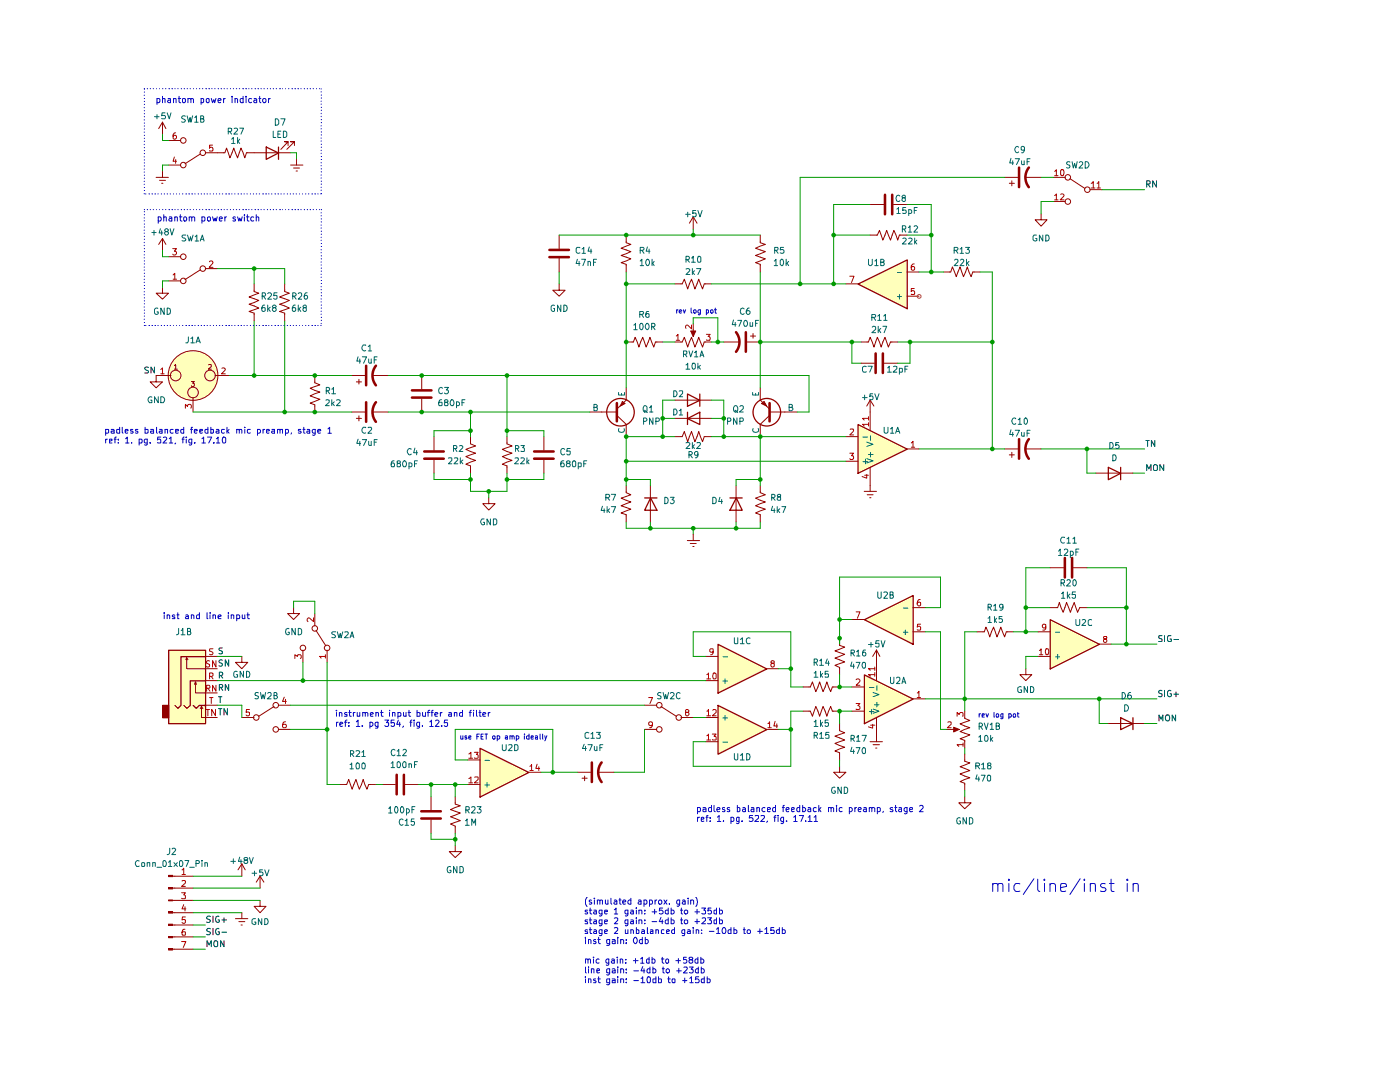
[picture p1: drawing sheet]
<svg xmlns="http://www.w3.org/2000/svg" width="279mm" height="216mm" viewBox="0 0 279 216" stroke-linecap="round" stroke-linejoin="round" font-family="sans-serif">
<g fill="#ffb">
<path d="M209.6 123.7l9.8 4.9-9.8 4.9z"/>
<path d="M171.2 84.7l9.9 4.9-9.9 4.8z"/>
<path d="M172.5 134.7l9.7 4.8-9.7 4.9z"/>
<path d="M172.5 123.7l9.7-4.9v9.8z"/>
<path d="M171.2 56.7l9.9-4.8v9.7z"/>
<path d="M143.3 128.6l9.7 4.9-9.7 4.8z"/>
<path d="M143.3 140.8l9.7 4.8-9.7 4.9z"/>
<path d="M33.7 129.8h7.3v14.6h-7.3z"/>
<path d="M95.8 149.3l9.7 4.8-9.7 4.9z"/>
<circle cx="38.6" cy="75" r="5"/>
</g>
<g fill="none" stroke="#910000" stroke-width=".2">
<path d="M171.9 72.5h2.6M173.7 79.8v6.1M173.7 79.8l-.7 1.2M173.7 79.8l.7 1.2M176.4 72.5h2.8M168.8 92h2.4M168.8 87.1h2.4M172.5 98h2.4M173.1 98.7h1.1M173.6 99.3h.2M173.7 93.2v4.8M181 89.6h2.4"/>
<path d="M209.6 113.3h2.7M214.2 113.3h2.7M167.6 127.3v1.5l1 .3-2 .8 2 .7-2 .7 2 .8-2 .7 1 .4v1.4M170 137.1h2.5M170 123.6h2.5M174.9 129.7v6.1M174.9 129.7l-.7 1.3M174.9 129.7l.7 1.3M182.2 126.1h2.5M182.2 121.2h2.5M182.2 139.4h2.5M195 126.1h1.4l.4-1 .7 2 .8-2 .7 2 .7-2 .8 2 .3-1h1.5"/>
<path d="M204.7 133.4v1.2h1.2l-1.2 1.2-1.2-1.2h1.2M207.2 131h2.4M207.2 126.1h2.4M209.6 121.2h1.5l.3-1 .8 2 .7-2 .7 2 .8-2 .7 2 .4-1h1.4M219.4 128.5h2.3M170 141.9h2.5M173.7 148h2.4M174.2 148.6h1.3M174.8 149.3h.2M174.9 143.2v4.8M192.5 159v1.2h1.3l-1.3 1.2-1.2-1.2h1.2M192.5 150.5v1.4l1.1 .3-2 .8 2 .8-2 .6 2 .8-2 .8 .9 .3v1.4"/>
<path d="M192.5 143.2v.1l1.1 .5-2 .6 2 .8-2 .8 2 .6-2 .8 .9 .3v.3M221.2 144.4h7.2M48.3 172.4l.6 1.2M48.3 172.4l-.8 1.2M48.3 172.4v2.4M51.9 179.7v1.2h1.2l-1.2 1.2-1.2-1.2h1.2M47 183.3h2.4M47.7 183.9h1.2M48.1 184.6h.2M48.3 182.1v1.2"/>
</g>
<path d="M171.2 84.7l9.9 4.9-9.9 4.8zM172.5 134.7l9.7 4.8-9.7 4.9zM172.5 123.7l9.7-4.9v9.8zM209.6 123.7l9.8 4.9-9.8 4.9zM223.6 143.2l2.5 1.2-2.5 1.2zM226.1 143.2v2.4" fill="none" stroke="#910000" stroke-width=".25"/>
<g fill="none" stroke="#b90000" stroke-width=".2">
<path d="M169.6 90.4h.8l-.5 .5h.4v.7l-.5 .1-.2-.2M169.7 85.7l.6-.1 .1 .3-.8 .9h.8M172.6 94.8h.7M173 94.7v.7l-1-.3M173.3 84.7h-1.2l.4 .3M173.3 83.5h-1.2l.4 .3M173.3 83.1v.7M173.3 84.3v.7M181.9 88.4l.3-.3v1.1M181.9 89.2h.6M183.6 119.6a.72 .72 0 0 0-.5 .6 .72 .72 0 0 0 .2 .7l.4-.2v-.5l-.4-.1-.2 .3M170.9 135.6l.1-.1h.4l.2 .2-.1 .4-.6 .6h.7"/>
<path d="M170.9 122.1h.7l-.5 1.3M174.6 134.6h-1.3l.4 .2v.2M174.6 133.4h-1.3l.4 .4M174.6 133.1v.7M174.6 134.2v.8M183.1 138.3h.1l.2-.4v1.3M183.1 139.2h.6M183.7 124.5h-.6v.6l.1-.1h.4l.1 .1v.5h-.6M207.4 129.8l.4-.3v1.1M207.4 130.6h.7M208.7 129.5h.4a.91 .91 0 0 1-.1 1.1h-.3zM208.7 125.1l-.1 .1a.36 .36 0 0 1-.6-.1v-.3a.42 .42 0 0 1 .7-.2v.9l-.2 .2h-.4"/>
<path d="M220.5 127.5l-.3-.2 .1-.3h.5l.1 .3-.3 .2a.36 .36 0 0 0-.4 .4 .36 .36 0 0 0 .5 .3 .36 .36 0 0 0 .1-.6l-.2-.1M170.9 140.4h.7l-.4 .4 .4 .3v.3l-.1 .2-.6-.1M173.7 144.7h.9M174.2 144.5v.8l-.9-.3"/>
</g>
<g fill="none" stroke="#006665" stroke-width=".2">
<path d="M172.2 92.1h.9M172.2 87.2h.9M172.7 91.6v.9M173 91.5l1.2 .5-1.2 .4M173 88.2l1.2 .4-1.2 .5M173.3 90.7h.9M173.7 87v.9M173.7 90.3v.9M173.5 137.2h.9M174.2 138.2l1.2 .4-1.2 .4M175 136.8v1M180.3 126.2h.9"/>
<path d="M180.3 121.3h.9M180.7 125.7v1M210.7 131.1h.8M210.7 126.2h.8M211.1 130.6v.9M173.5 142h.9M173.9 141.6v.9M174.2 141.5l1.2 .4-1.2 .4M174.5 140.6h.9M175 140.1v1"/>
</g>
<path d="M174.8 70.5v3.9M176.2 70.5v3.9M212.5 111.3v3.9M214 111.3v3.9" fill="none" stroke="#910000" stroke-width=".51"/>
<g fill="none" stroke="#0f0f0f" stroke-width=".2">
<path d="M231.9 137.8h-.4l-.3 .2 .1 .3 .6 .2v.4l-.2 .1-.5-.1M231.9 126.8h-.6l-.1 .3 .1 .2 .6 .3v.3l-.7 .1M232.4 126.8v1.2M232.4 137.8v1.2M233.7 137.8h-.4l-.3 .3v.6l.3 .3 .5-.1v-.5h-.3M233.7 126.8h-.5l-.2 .3v.7l.2 .2 .6-.1v-.4h-.3M234.3 138.5h.9M234.3 127.6h.9M234.7 138.1v.9M231.3 143.9v-1.2l.4 .8 .4-.8v1.2M232.7 142.8l.1-.1h.5v.1a.65 .65 0 0 1-.4 1.1l-.1-.1a.67 .67 0 0 1-.1-1zM234.6 142.7v1.2l-.7-1.2v1.2"/>
<path d="M41.3 188.9v-1.2l.4 .9 .5-.9v1.2M42 182.9l-.5-.1-.3 .3 .2 .3 .5 .2 .1 .1-.3 .4-.5-.1M42 185.3h-.5l-.3 .2 .1 .3 .7 .3-.3 .4-.5-.1M42.5 182.8v1.3M42.5 185.3v1.2M42.9 187.7l.5 .2v.8l-.1 .2h-.5a.86 .86 0 0 1 .1-1.2zM43.7 182.9l-.1-.1a.64 .64 0 0 0-.6 .6 .64 .64 0 0 0 .5 .7l.3-.2v-.3h-.3M43.7 185.3h-.1a.6 .6 0 0 0-.6 .6 .6 .6 0 0 0 .7 .5l.1-.5h-.3M44.3 183.6h.9M44.3 186h.9M44.7 187.7v1.2l-.7-1.2v1.2M44.7 183.1v1"/>
</g>
<path d="M190.3 145.1l1.1 .4-1.1 .6z" fill="#910000"/>
<g fill="none" stroke="#910000" stroke-width=".2">
<path d="M200.5 35.4h2.6M201.4 36.6h1M201.9 36.1v1M204.6 35.4h3.2M210.2 35.4h2.4M213.5 35.6l3 2M217.5 37.8h2.5M168.8 56.6h2.4M173.7 46.9h1.4l.4-.9 .7 1.9 .8-1.9 .7 1.9 .7-1.9 .8 1.9 .3-1h1.5M173.7 40.8h2.7M178.3 40.8h2.7M181 59.1h2.4"/>
<path d="M181 54.3h2.4M188.3 54.3h1.4l.4-1 .7 1.9 .8-1.9 .7 1.9 .7-1.9 .8 1.9 .3-.9h1.5M207.8 42.7v1.2h1.2l-1.2 1.2-1.2-1.2h1.2M210.2 40.2h2.4M151.7 79.8l1.9 1.8M171.9 68.2h1.4l.4-.9 .7 2 .7-2 .8 2 .7-2 .7 2 .4-1.1h1.5M153.6 82.2h3M153.6 82.9l-1.9 1.8M200.5 89.6h2.6M201.4 90.8h1M201.9 90.3v1M204.6 89.6h3.2"/>
<path d="M218.7 94.4h7.4M160.3 137.1h1.4l.4-1 .7 1.9 .8-1.9 .7 1.9 .7-1.9 .8 1.9 .3-.9h1.5M160.3 141.9h1.4l.4 1 .7-1.9 .8 1.9 .7-1.9 .7 1.9 .8-1.9 .3 .9h1.5M167.6 144.4v1.4l1 .4-2 .7 2 .8-2 .6 2 .8-2 .8 1 .3v1.4M167.6 152.9v1.2h1.2l-1.2 1.2-1.2-1.2h1.2M188.9 145.5h2.2M190.3 145.1l1.1 .4-1.1 .6zM192.5 141.9v1.3M192.5 148v1.3"/>
<circle cx="213.1" cy="35.4" r=".55"/>
<circle cx="217" cy="37.8" r=".55"/>
<circle cx="213.1" cy="40.2" r=".55"/>
</g>
<g fill="none" stroke="#b90000" stroke-width=".2">
<path d="M210.5 34.2l.3-.3v1.2M210.5 39l.3-.3v1.2M210.5 35.1h.7M210.5 39.9h.7M211.7 34l.1-.1h.4a.91 .91 0 0 1-.1 1.2l-.3-.1-.1-.2zM211.7 38.8l.4-.1 .2 .3-.7 .9h.7M217.8 36.6h.1l.3-.4v1.3M217.8 37.5h.7M219 36.6l.3-.4v1.3M219 37.5h.6M169.6 55.1h.8l-.5 1.3M182.5 57.6h-.6v.6l.1-.2 .5 .1v.7l-.6-.1"/>
<path d="M182.5 52.7h-.3l-.3 .3v.8l.2 .1h.4v-.5a.35 .35 0 0 0-.3-.2 .35 .35 0 0 0-.3 .2M189.1 144.1h.7v.4l-.7 .7h.7M191 142.9v-.7l.4 .4 .3-.4h.3l.2 .1-.1 .6M192.2 148.6h-1.2l.3 .3M192.2 148.3v.6"/>
</g>
<g fill="none" stroke="#910000" stroke-width=".25">
<path d="M171.2 56.7l9.9-4.8v9.7zM221.2 93.3l2.4 1.1-2.4 1.3zM223.6 93.3v2.4"/>
<circle cx="153" cy="82.3" r="2.75"/>
</g>
<path d="M179.1 59.2h.8M179.1 54.4h.8M179.5 58.8v.9" fill="none" stroke="#006665" stroke-width=".2"/>
<path d="M176.6 38.9v3.9M178.1 38.9v3.9M203.4 33.4v3.9M205.3 33.4a3.1 3.1 0 0 0 0 3.9M153.6 80.4v3.7M203.4 87.6v3.9M205.3 87.6a3.1 3.1 0 0 0 0 3.9" fill="none" stroke="#910000" stroke-width=".51"/>
<path d="M228.9 36.7h.5l.1-.5-.2-.1h-.4v1.2M229.1 36.7l.4 .6M230.8 36.1v1.2l-.8-1.2v1.2M228.7 87.9h.7M228.9 93.9v-1.2l.4 .9 .4-.9v1.2M229 87.9v1.2M230.2 92.9l.3-.2 .5 .2v.8l-.2 .2h-.4l-.2-.2zM230.5 87.9v1.2l-.7-1.2v1.2M232.2 92.7v1.2l-.7-1.2v1.2" fill="none" stroke="#0f0f0f" stroke-width=".2"/>
<path d="M152 80.6l.5-.5 .5 1z" fill="#910000"/>
<g fill="none" stroke="#910000" stroke-width=".2">
<path d="M31.2 35.4h2.4M31.8 36h1.2M32.3 36.6h.2M32.4 24.4l-.7 1.3M32.4 24.4l.7 1.3M32.4 24.4v2.4M32.4 34.1v1.3M33.6 32.9h2.5M33.6 28h2.5M40 30.7l-3.1 2M41 30.5h3.9l.3-.9 .7 1.9 .8-1.9 .7 1.9 .7-1.9 .8 1.9 .3-1h8.8M57.5 29v-.7h-.7h.7l-1.4 1.5"/>
<path d="M58 32.9h2.5M58.6 33.5h1.2M58.8 29v-.7h-.8h.8l-1.6 1.5M59.1 34.1h.3M59.2 31.8v1.1M32.4 57.3v1.2h-1.2l1.2 1.2 1.2-1.2h-1.2M33.6 56.1h2.5M33.6 51.2h2.5M40 53.9l-3.1 1.9M41 53.6h2.4M50.7 56.6v1.6l.9 .3-1.9 .8 1.9 .6-1.9 .8 1.9 .8-1.9 .6 1 .4v1.5M56.8 56.6v1.6l.9 .3-1.9 .8 1.9 .6-1.9 .8 1.9 .8-1.9 .6 1 .4v1.5"/>
<path d="M34.1 74.9h-2.9v1.3h1.2l-1.2 1.2-1.2-1.2h1.2M34.8 73l.3-.3v1M34.8 73.7h.6M38.2 76.1h.6l-.4 .4h.4v.5l-.2 .1-.4-.1M38.5 79.3v2.9M41.7 72.8l.4-.1 .1 .5-.6 .5h.6M42.9 74.9h2.9M62.8 74.9v1.5l1 .4-1.9 .7 1.9 .7-1.9 .8 1.9 .7-1.9 .7 .9 .4v1.4M125 68.2h1.4l.3-.9 .8 2 .8-2 .6 2 .8-2 .8 2 .3-1.1h1.5M135.9 68.2h.2l.5-.9 .6 2 .8-2 .7 2 .7-2 .8 2 .3-1.1h.3M144.4 68.2h3.2M149.1 68.2h2.6"/>
<path d="M149.8 67.1h1M150.3 66.6v.9M151.7 77.4v2.4M97.5 99.3v1.2h1.3l-1.3 1.3-1.1-1.3h1.1M134.7 87.1h1.4l.5-1 .6 2 .8-2 .7 2 .7-2 .8 2 .3-1h1.5M151.7 84.7v2.4M152 80.5l.5-.4 .5 .9zM156.6 82.2h2.5M115.2 154.1h2.7M116.2 155.3h1M116.7 154.9v.9M119.4 154.1h3.1"/>
<circle cx="36.6" cy="32.9" r=".55"/>
<circle cx="36.6" cy="28" r=".55"/>
<circle cx="40.5" cy="30.5" r=".55"/>
<circle cx="36.6" cy="51.2" r=".55"/>
<circle cx="36.6" cy="56.1" r=".55"/>
<circle cx="40.5" cy="53.6" r=".55"/>
<circle cx="35.1" cy="74.9" r="1.06"/>
<circle cx="38.5" cy="74.9" r="5"/>
<circle cx="38.5" cy="78.3" r="1.06"/>
<circle cx="41.9" cy="74.9" r="1.06"/>
</g>
<path d="M150.2 78.3v.5h1.2v-.5M150.8 78.5v.3M150.3 85.5l-.1 .3a.67 .67 0 0 0 .5 .5 .67 .67 0 0 0 .7-.3l-.1-.5M157.5 81.3l.6-.1v-.4l-.6-.1v1.3h.5l.2-.5-.3-.2" fill="none" stroke="#006665" stroke-width=".2"/>
<path d="M34.8 31.3l-.3 .9h.7M35.1 26.5l-.4 .1-.2 .2v.8l.5 .2 .2-.3v-.3l-.1-.2h-.5l-.1 .2M35.1 31.8v.8M42.4 29h-.6v.6l.2-.2 .4 .1v.6h-.6M34.5 49.6h.7l-.4 .5 .3 .1 .1 .4-.2 .3h-.4l-.1-.2M34.5 54.9l.4-.4v1.2M34.5 55.7h.7M41.8 52.2l.5-.1 .2 .3-.8 .9h.8M32.1 73.7l.3-.3v1.2M32.1 74.6h.7M44.3 73.5l.4-.1 .3 .3-.8 .9h.8M37 81.5v-.8l.4 .4 .1-.3 .2-.1 .4 .1v.7" fill="none" stroke="#b90000" stroke-width=".2"/>
<path d="M29.6 73.3h-.6l-.1 .3 .6 .3 .1 .4-.1 .1h-.6M30.8 73.2v1.2l-.7-1.2v1.2" fill="none" stroke="#0f0f0f" stroke-width=".2"/>
<path d="M53.1 29.3l2.5 1.2-2.5 1.3zM55.6 29.3v2.5" fill="none" stroke="#910000" stroke-width=".25"/>
<path d="M146.9 66.3a3.1 3.1 0 0 1 0 3.9M148.8 66.3v3.9M118.1 152.1v3.9M120.1 152.1a3.1 3.1 0 0 0 0 4" fill="none" stroke="#910000" stroke-width=".51"/>
<path d="M137.8 66h1.1l-.6 1.1z" fill="#910000"/>
<g fill="none" stroke="#910000" stroke-width=".2">
<path d="M125 46.9v1.5l.9 .4-1.9 .7 1.9 .7-1.9 .8 1.9 .6-1.9 .8 1 .3v1.6M134.7 56.6h1.4l.5-.9 .6 2 .8-2 .7 2 .7-2 .8 2 .3-1.1h1.5M138.3 43.3v2.4M138.3 43.3l-.7 1.2M138.3 43.3l.8 1.2M151.7 46.9v1.5l1 .4-1.9 .7 1.9 .7-1.9 .8 1.9 .6-1.9 .8 .9 .3v1.6M84.2 74.9v2.7M84.2 79.6v2.6M125 79.8l-1.9 1.8M134.7 68.2h1.2M134.7 79.8h7.3M137.8 66h1.1l-.6 1.1z"/>
<path d="M138.3 64.6v2.2M140.8 68.2h1.2M101.2 87.1v1.5l1 .4-2 .7 2 .7-2 .7 2 .8-2 .7 1 .4v1.4M108.5 87.1v2.7M108.5 91.8v2.6M120.1 82.2h3M123.1 82.9l1.9 1.8M125 96.9v1.4l.9 .4-1.9 .7 1.9 .8-1.9 .7 1.9 .7-1.9 .8 1 .3v1.4M129.8 96.9v7.2M134.7 83.5h7.3M146.9 96.9v7.2M151.7 96.9v1.4l1 .4-1.9 .7 1.9 .8-1.9 .7 1.9 .7-1.9 .8 .9 .3v1.4"/>
<path d="M137.2 107.9h2.4M137.8 108.5h1.1M138.3 109.1h.2M138.3 106.6v1.3M140.8 135.8h2.5M140.8 131h2.5M153 133.4h2.4M128.6 140.7h2.5M128.6 145.5h2.5M131.9 141l3.1 1.9M135.9 143.2h2.4M140.8 143.2h2.5"/>
<path d="M140.8 148h2.5M153 145.5h2.4"/>
<circle cx="131.6" cy="140.7" r=".55"/>
<circle cx="131.6" cy="145.5" r=".55"/>
<circle cx="135.5" cy="143.2" r=".55"/>
</g>
<g fill="none" stroke="#b90000" stroke-width=".2">
<path d="M135 67.1l.3-.4v1.2M135 67.9h.6M138 64.9v.7l-.8-.7-.4 .2 .1 .4M141 66.7h.7l-.4 .4 .3 .1 .1 .2-.1 .5-.6-.1M129.5 139.2h.7l-.5 1.2M141.1 134.6l.3-.3v1.2M141.1 135.5h.7M142.3 134.4l.4-.1 .2 .2v.8l-.1 .2-.5-.1zM142.3 130l-.1 .1h-.4l-.2-.1v-.4l.2-.1h.5v.8l-.1 .3h-.4M154.1 132.3h-.2a.34 .34 0 0 1 .2-.4 .34 .34 0 0 1 .4 .1l-.1 .3h-.3l-.3 .3 .1 .4 .2 .1 .4-.2v-.4l-.2-.2M130.2 144.5l-.1 .2a.42 .42 0 0 1-.5 0 .42 .42 0 0 1-.1-.6h.6a.98 .98 0 0 1-.1 1.1h-.4M137 142.2l-.2-.5 .4-.1 .3 .3-.3 .3h-.4v.5l.2 .1h.2l.3-.2v-.3l-.3-.1"/>
<path d="M141.1 141.9h.1l.2-.3v1.2M141.1 146.8l.3-.3v1.2M141.1 142.8h.7M141.1 147.7h.7M142.2 146.5h.7l-.4 .4 .4 .2v.5h-.7M142.2 141.7l.2-.1h.4l.1 .6-.7 .6h.7M153.2 144.4h.2l.2-.4v1.2M153.2 145.2h.7M154.7 143.9l-.3 1h.8M155 144.4v.8"/>
</g>
<g fill="none" stroke="#910000" stroke-width=".25">
<path d="M137.2 78.6l2.5 1.3-2.5 1.2zM139.7 78.6v2.5M128.7 99.4h2.4M129.8 99.4l1.3 2.4h-2.4zM137.2 83.5l2.5-1.2v2.4zM137.2 82.3v2.4M145.7 99.4h2.4M146.9 99.4l1.2 2.4h-2.4zM143.3 128.6l9.7 4.9-9.7 4.8zM143.3 140.8l9.7 4.8-9.7 4.9z"/>
<circle cx="123.8" cy="82.3" r="2.75"/>
</g>
<path d="M144.3 135.9h.9M144.3 131.1h.9M144.7 135.5v.9M144.3 143.3h.9M144.3 148.1h.9M144.7 142.8v.9" fill="none" stroke="#006665" stroke-width=".2"/>
<path d="M82.2 77.9h3.9M82.2 79.3h3.9M106.6 90.1h3.9M106.6 91.5h3.9M123.1 80.4v3.7" fill="none" stroke="#910000" stroke-width=".51"/>
<path d="M124.3 80.1l.5 .5-1 .5z" fill="#910000"/>
<g fill="none" stroke="#910000" stroke-width=".2">
<path d="M70.2 74.9h2.6M71.1 76.2h1M71.6 75.7v.9M74.3 74.9h3.2M125 77.4v2.4M70.2 82.2h2.6M71.1 83.5h1M71.6 83v1M74.3 82.2h3.2M86.6 87.1v2.7M86.6 91.8v2.6M93.9 87.1v1.5l1 .4-1.9 .7 1.9 .7-1.9 .7 1.9 .8-1.9 .7 .9 .4v1.4"/>
<path d="M117.7 82.2h2.4M124.2 80.1l.5 .4-.9 .5zM125 84.7v2.4M48.3 131v1.2h1.1l-1.1 1.2-1.3-1.2h1.3M48.3 143.2h2.4M54.7 141l-3.1 1.9M55.5 140.7h2.5M55.5 145.5h2.5"/>
<circle cx="51.1" cy="143.2" r=".55"/>
<circle cx="55" cy="145.5" r=".55"/>
<circle cx="55" cy="140.7" r=".55"/>
</g>
<path d="M123.4 78.3v.5h1.2v-.5M124 78.5v.3M118.5 81.3h.5l.2-.4-.2-.2h-.5v1.3h.5l.2-.2v-.4l-.2-.1M123.5 85.5l-.1 .5a.61 .61 0 0 0 .8 .3 .61 .61 0 0 0 .3-.8" fill="none" stroke="#006665" stroke-width=".2"/>
<path d="M73.1 73v3.9M75 73a3.1 3.1 0 0 0 0 3.9M73.1 80.3v3.9M75 80.3a3.1 3.1 0 0 0 0 3.9M84.7 90.1h3.9M84.7 91.5h3.9" fill="none" stroke="#910000" stroke-width=".51"/>
<path d="M43.6 139h.7M43.8 137.2h.6v-.5l-.6-.1v1.2M43.9 139v1.2M44 137.2l.5 .6M44.4 129.3h-.5l-.2 .2 .2 .3 .5 .2v.4h-.7M44.4 131.7h-.5l-.2 .2 .2 .4 .5 .1v.4l-.2 .1-.5-.1M45.6 136.6v1.2l-.6-1.2v1.2M45.6 131.7v1.2l-.6-1.2v1.2M43.6 141.4h.7M43.9 141.4v1.3M45.4 141.4v1.3l-.7-1.3v1.3" fill="none" stroke="#0f0f0f" stroke-width=".2"/>
<path d="M56.7 139.1l-.3 .9h.8M57 139.5v.9M49.8 141.6h-.6l-.1 .6h.7v.5l-.2 .1h-.3l-.2-.1M57 144l-.4 .1a.94 .94 0 0 0 0 1.1h.4l.2-.2v-.3l-.2-.2h-.4l-.2 .2" fill="none" stroke="#b90000" stroke-width=".2"/>
<path d="M32.4 140.7h1.2v2.5h-1.2z" fill="#910000"/>
<path d="M33.7 129.8h7.3v14.6h-7.3zM41 135.8h-3v5l-.7 .6-.6-.6M41 131h-4.9v9.8l-.6 .6-.6-.6M32.5 140.8h1.2v2.4h-1.2zM38.6 140.8l.6 .6 .6-.6h1.2" fill="none" stroke="#910000" stroke-width=".25"/>
<g fill="none" stroke="#910000" stroke-width=".2">
<path d="M32.4 47.6l.7 1.2M32.4 47.6l-.7 1.2M32.4 47.6v2.4M111.6 56.6v1.3h1.2l-1.2 1.2-1.3-1.2h1.3M111.6 46.9v2.7M111.6 51.6v2.7M37.1 131.7l.2-.5v2.2h6.1M37.3 131.2l.2 .5M38.8 136.6l.2-.5v2.2h4.4M39 136.1l.2 .5M41 131h2.4M41 135.8h2.4"/>
<path d="M40 141.4l.2-.4v2.2h3.2M40.2 141l.3 .4M41 140.7h2.4"/>
</g>
<g fill="none" stroke="#b90000" stroke-width=".2">
<path d="M41.2 137.3h.5l.2-.1-.1-.4-.6-.1v1.2M41.5 137.3l.4 .6M41.8 131.9l-.4-.1-.2 .3v.2l.6 .3v.3l-.1 .2-.5-.1M41.8 135h.5l.2-.2v-.4l-.7-.1v1.2M41.8 139.2h.7M42.2 135l.3 .5M42.2 139.2v1.2M42.5 129.5h-.7v.4l.7 .4-.2 .3h-.5M43.1 131.8v1.3l-.7-1.3v1.3M43.1 136.7v1.2l-.7-1.2v1.2M41.2 141.6h.6M41.5 141.6v1.2"/>
<path d="M43 141.6v1.2l-.7-1.2v1.2"/>
</g>
<path d="M109.6 49.9h3.9M109.6 51.3h3.9" fill="none" stroke="#910000" stroke-width=".51"/>
<path d="M33.6 174.7h.9v.2h-.9z" fill="#910000"/>
<path d="M33.6 174.7h.9v.2h-.9z" fill="none" stroke="#910000" stroke-width=".2"/>
<path d="M33.6 177.1h.9v.3h-.9z" fill="#910000"/>
<path d="M33.6 177.1h.9v.3h-.9z" fill="none" stroke="#910000" stroke-width=".2"/>
<path d="M33.6 179.6h.9v.1h-.9z" fill="#910000"/>
<path d="M33.6 179.6h.9v.1h-.9z" fill="none" stroke="#910000" stroke-width=".2"/>
<path d="M33.6 182h.9v.2h-.9z" fill="#910000"/>
<path d="M33.6 182h.9v.2h-.9z" fill="none" stroke="#910000" stroke-width=".2"/>
<path d="M33.6 184.4h.9v.3h-.9z" fill="#910000"/>
<path d="M33.6 184.4h.9v.3h-.9z" fill="none" stroke="#910000" stroke-width=".2"/>
<path d="M33.6 186.9h.9v.2h-.9z" fill="#910000"/>
<path d="M33.6 186.9h.9v.2h-.9z" fill="none" stroke="#910000" stroke-width=".2"/>
<path d="M33.6 189.3h.9v.3h-.9z" fill="#910000"/>
<g fill="none" stroke="#910000" stroke-width=".2">
<path d="M58.6 121.2v1.2h1.2l-1.2 1.2-1.2-1.2h1.2M60.5 129.7v2.5M62.8 122.4v2.5M63.1 125.8l1.9 3.1M65.3 129.7v2.5M67.7 156.6h1.5l.4-1.1 .7 2 .7-2 .7 2 .8-2 .7 2 .4-.9h1.4M76.3 156.6h2.6M80.9 156.6h2.7M86 159v2.6M90.8 159v1.4l1.1 .4-2 .7 2 .7-2 .8 2 .7-2 .7 .9 .4v1.5M93.3 156.6h2.5M93.3 151.6h2.5"/>
<path d="M105.5 154.1h2.5M34.5 174.8h4M34.5 177.2h4M34.5 179.7h4M51.9 174.8l-.8 1.2M51.9 174.8l.8 1.2M51.9 174.8v2.4M86 163.6v2.7M90.8 168.7v1.2h1.3l-1.3 1.2-1.1-1.2h1.1M33.6 189.3h.9v.3h-.9zM34.5 182.1h4M34.5 184.6h4"/>
<path d="M34.5 186.9h4M34.5 189.4h4"/>
<circle cx="60.5" cy="129.3" r=".55"/>
<circle cx="62.8" cy="125.4" r=".55"/>
<circle cx="65.3" cy="129.3" r=".55"/>
</g>
<g fill="none" stroke="#b90000" stroke-width=".2">
<path d="M58.8 131.4v-.8l.6 .4v-.4h.5l.2 .2v.4l-.2 .2M62.6 123.3v.7l-1-.7-.3 .2v.4l.2 .1M64.9 131h-1.1l.3 .3M64.9 130.6v.7M93.6 155.4l.4-.4v1.2M93.6 150.5l.4-.4v1.2M93.6 156.2h.7M93.6 151.3h.7M94.7 150.1h.7l-.3 .4 .3 .2v.5h-.7M94.7 155.1l.6-.1 .1 .5-.7 .7h.7M105.8 152.9l.3-.3v1.2M105.8 153.8h.6"/>
<path d="M107.2 152.5l-.3 .8h.8M107.5 153v.8M36.2 178.1h.8l-.3 .5 .3 .1v.5h-.8M36.3 173.6l.4-.4v1.3M36.3 175.8h.7v.4l-.8 .7h.8M36.3 174.5h.7M36.2 187.9h.9l-.5 1.2M36.7 180.5l-.4 .9h.8M36.9 185.4l-.4 .1-.2 .9 .1 .2 .6-.1-.1-.6h-.5l-.1 .2M36.9 180.9v.9M37 183h-.6l-.1 .6h.7v.5l-.2 .1h-.3l-.2-.1"/>
</g>
<path d="M43.8 134.8l.6-.1v-.5l-.6-.1v1.2M44 134.8l.5 .5" fill="none" stroke="#0f0f0f" stroke-width=".2"/>
<path d="M79.2 154.6v3.9M80.6 154.6v3.9M84.1 163.3h3.9M84.1 161.9h3.9" fill="none" stroke="#910000" stroke-width=".51"/>
<path d="M95.8 149.3l9.7 4.8-9.7 4.9z" fill="none" stroke="#910000" stroke-width=".25"/>
<path d="M96.8 156.6h.9M96.8 151.7h.9M97.2 156.1v1" fill="none" stroke="#006665" stroke-width=".2"/>
<g fill="none" stroke="#090" stroke-width=".2">
<path d="M32.4 26.8v1.2h1.2M33.6 32.9h-1.2v1.2M58 30.5h1.2v1.3M200.5 35.4h-40.8v21.2M207.8 35.4h2.4M220 37.8h8.4M32.4 50v1.2h1.2M33.6 56.1h-1.2v1.2M43.4 53.6h13.4v3M50.7 53.6v3M111.6 46.9h40.1M111.6 54.3v2.3"/>
<path d="M125 56.6h9.7M125 54.3v23.1M138.3 45.7v1.2M142 56.6h26.8M151.7 54.3v23.1M166.4 46.9h7.3M173.7 40.8h-7.3v15.8M181 46.9h4.8M181 40.8h4.8v13.5M183.4 54.3h4.9M195.6 54.3h2.4v35.3M210.2 40.2h-2.4v2.5"/>
<path d="M45.8 74.9h24.4M50.7 64v10.9M56.8 64v18.2M77.5 74.9h84v7.3h-2.4M101.2 74.9v12.2M132.3 68.2h2.4M134.7 79.8h-2.4v7.3M138.3 64.6v-1.2h5v4.8M142 68.2h2.4M142 79.8h2.4v7.3M151.7 68.2h20.2M170 68.2v4.3h1.9"/>
<path d="M179.2 68.2h18.8M181.6 68.2v4.3h-2.4M38.5 82.2h31.7M77.5 82.2h40.2M86.6 94.4v1.3h7.3M93.9 85.9h-7.3v1.2M93.9 82.2v4.9M93.9 94.4v3.6h7.3v-3.6M97.5 98v1.3M101.2 85.9h7.3v1.2M108.5 94.4v1.3h-7.3M125 92h43.8"/>
<path d="M125 95.7h4.8v1.2M132.3 83.5h2.4M134.7 87.1h-9.7v9.8M142 87.1h26.8M142 83.5h2.4M151.7 87.1v9.8M151.7 95.7h-4.8v1.2M183.4 89.6h17.1M207.8 89.6h20.6M216.9 89.6v4.8h1.8M226.1 94.4h2.3M125 104.1v1.3h26.7v-1.3"/>
<path d="M129.8 104.1v1.3M138.3 105.4v1.2M146.9 104.1v1.3M209.6 113.3h-4.9v12.8M216.9 113.3h7.9v15.2M43.4 131h4.9M43.4 135.8h97.4M58.6 121.2v-1.2h4.2v2.4M60.5 132.2v3.6M65.3 132.2v24.4h2.4M140.8 131h-2.5v-4.9h19.5v11h2.5M155.4 133.4h2.4"/>
<path d="M167.6 134.6v2.5h2.4M167.6 123.6h2.4M184.7 139.4h46.2M184.7 121.2h3v-6.1h-20.1v13.4M184.7 126.1h3v19.4h1.2M195 126.1h-2.5v15.8M202.3 126.1h4.9M204.7 121.2h4.9M207.2 131h-2.5v2.4M216.9 121.2h7.9M219.4 139.4v5h1.8M221.7 128.5h9.2"/>
<path d="M43.4 140.7h4.9v2.5M58 145.5h7.3M58 140.7h70.6M75 156.6h1.3M83.6 156.6h9.7M86 156.6v2.4M90.8 156.6v2.4M93.3 151.6h-2.5v-6.1h19.5v8.6M108 154.1h7.2M128.6 145.5v8.6h-6.1M138.3 143.2h2.5M155.4 145.5h2.4"/>
<path d="M160.3 141.9h-2.5v11h-19.5v-4.9h2.5M167.6 151.6v1.3M170 141.9h-2.4v2.5M192.5 149.3v1.2M192.5 157.7v1.3M228.4 144.4h2.5M38.5 179.7h13.4M38.5 174.8h9.8M38.5 177.2h13.4M86 166.3v1.2h4.8M90.8 166.3v2.4M38.5 189.4h2.5"/>
<path d="M38.5 184.6h2.5M38.5 186.9h2.5M38.5 182.1h9.8"/>
</g>
<g fill="none" stroke="#0000ca" stroke-width=".2">
<path d="M28.8 17.7h.1M28.8 19.6h.1M28.8 18.4h.1M28.8 17.8h.1M28.8 19v.1M29.4 17.7h.1M30 17.7h.1M30.6 17.7h.1M31.2 17.7h.1M31.3 19.7a.36 .36 0 0 1 .6 .2l-.1 .5h-.5M31.3 19.6v1.2M31.8 17.7h.1"/>
<path d="M32.4 19.7h.5v.8M32.4 19.2v1.3M32.4 17.7h.1M33 17.7h.1M33.5 19.7h.5v.8M33.7 17.7h.1M34 20l-.6 .2v.1l.3 .2 .3-.1M34.3 17.7h.1M34.6 19.7h.5v.8M34.6 19.6v.9M34.9 17.7h.1M35.5 17.7h.1"/>
<path d="M35.6 19.6h.5M35.7 19.2v1.1l.4 .2M36.2 17.7h.1M36.4 19.7h.6v.6l-.2 .2-.4-.2zM36.7 17.7h.1M37.3 17.7h.1M37.5 19.7l.4-.1 .2 .2v.7M37.5 19.6v.9M37.9 17.7h.1M38.1 19.8l.2-.2 .3 .2v.7M38.6 17.7h.1M39.2 17.7h.1"/>
<path d="M39.8 17.7h.1M40.1 19.7h.5v.6l-.1 .2-.4-.1M40.1 19.6v1.2M40.4 17.7h.1M41.1 17.7h.1M41.2 19.7h.5v.6l-.1 .2-.4-.1v-.2zM41.7 17.7h.1M42.2 19.6l.2 .9 .3-.6 .1 .6 .3-.9M42.3 17.7h.1M42.8 17.7h.1M43.5 17.7h.1M44.1 17.7h.1"/>
<path d="M44.6 19.6v.9M44.7 17.7h.1M45 19.6l-.4 .3M45.3 17.7h.1M46 17.7h.1M46.3 19.2v.2M46.3 19.6v.9M46.6 17.7h.1M46.9 19.7l.3-.1 .2 .2v.7M46.9 19.6v.9M47.2 17.7h.1M47.8 17.7h.1"/>
<path d="M48.4 17.7h.1M48.5 19.7l-.3-.1-.3 .3 .1 .5h.5M48.5 19.2v1.3M49 17.7h.1M49.1 19.2v.2M49.1 19.6v.9M49.6 17.7h.1M50.2 19.7a.36 .36 0 0 0-.6 .2l.1 .5h.5M50.2 17.7h.1M50.7 19.7l.4-.1 .1 .2v.7M50.9 17.7h.1M51.2 20h-.4l-.2 .2 .2 .3 .4-.1"/>
<path d="M51.5 17.7h.1M51.6 19.6h.5M51.8 19.2v1.1l.3 .2M52.1 17.7h.1M52.5 19.7h.5v.7l-.3 .1-.3-.3zM52.7 17.7h.1M53.3 17.7h.1M53.6 19.6v.9M53.9 19.6l-.3 .3M53.9 17.7h.1M54.5 17.7h.1M55.1 17.7h.1"/>
<path d="M55.8 17.7h.1M56.4 17.7h.1M57 17.7h.1M57.6 17.7h.1M58.3 17.7h.1M58.8 17.7h.1M59.4 17.7h.1M60 17.7h.1M60.7 17.7h.1M61.3 17.7h.1M61.9 17.7h.1M62.5 17.7h.1"/>
<path d="M63.2 17.7h.1M63.8 17.7h.1M64.1 19h.1M64.1 19.6h.1M64.1 17.7v.1M64.1 18.3v.1M28.8 38h.1M28.8 37.4h.1M28.8 35.6h.1M28.8 35h.1M28.8 33.1h.1M28.8 32.5h.1"/>
<path d="M28.8 31.9h.1M28.8 30.7h.1M28.8 30.1h.1M28.8 29.5h.1M28.8 28.2h.1M28.8 27.6h.1M28.8 27h.1M28.8 25.7h.1M28.8 25.1h.1M28.8 24.6h.1M28.8 23.3h.1M28.8 22.7h.1"/>
<path d="M28.8 22.1h.1M28.8 20.8h.1M28.8 20.2h.1M28.8 21.4v.1M28.8 23.9v.1M28.8 26.3v.1M28.8 28.8v.1M28.8 31.2v.1M28.8 33.7v.1M28.8 34.3v.1M28.8 36.2h.1M28.8 36.7v.1"/>
<path d="M28.8 38.6v.1M29 38.7h.1M29.7 38.7h.1M30.3 38.7h.1M30.9 38.7h.1M31.5 38.7h.1M32.2 38.7h.1M32.8 38.7h.1M33.4 38.7h.1M34 38.7h.1M34.6 38.7h.1M35.2 38.7h.1"/>
<path d="M35.8 38.7h.1M36.4 38.7h.1M37.1 38.7h.1M37.7 38.7h.1M38.3 38.7h.1M38.9 38.7h.1M39.5 38.7h.1M40.1 38.7h.1M40.7 38.7h.1M41.3 38.7h.1M41.9 38.7h.1M42.6 38.7h.1"/>
<path d="M43.2 38.7h.1M43.5 20.1l.6-.1-.2-.4-.4 .2v.5l.2 .2 .3-.1M43.8 38.7h.1M44.4 38.7h.1M45 38.7h.1M45.6 38.7h.1M46.2 38.7h.1M46.8 38.7h.1M47.5 38.7h.1M48.1 38.7h.1M48.7 38.7h.1M49.3 38.7h.1"/>
<path d="M50 38.7h.1M50.5 38.7h.1M51.1 38.7h.1M51.7 38.7h.1M52.4 38.7h.1M53 38.7h.1M53.6 38.7h.1M54.2 38.7h.1M54.9 38.7h.1M55.5 38.7h.1M56.1 38.7h.1M56.6 38.7h.1"/>
<path d="M57.3 38.7h.1M57.9 38.7h.1M58.5 38.7h.1M59.1 38.7h.1M59.8 38.7h.1M60.4 38.7h.1M61 38.7h.1M61.6 38.7h.1M62.2 38.7h.1M62.8 38.7h.1M63.4 38.7h.1M64 38.7h.1"/>
<path d="M64.1 21.4h.1M64.1 22h.1M64.1 23.9h.1M64.1 24.5h.1M64.1 26.3h.1M64.1 26.9h.1M64.1 28.8h.1M64.1 29.4h.1M64.1 31.2h.1M64.1 31.8h.1M64.1 33.7h.1M64.1 34.3h.1"/>
<path d="M64.1 36.2h.1M64.1 36.7h.1M64.1 38.6h.1M64.1 20.2h.1M64.1 20.7v.1M64.1 22.6v.1M64.1 23.2v.1M64.1 25.1h.1M64.1 25.7h.1M64.1 27.5v.1M64.1 28.1v.1M64.1 30v.1"/>
<path d="M64.1 30.6v.1M64.1 32.4v.1M64.1 33v.1M64.1 34.9v.1M64.1 35.5v.1M64.1 37.3v.1M64.1 37.9v.1M28.8 41.8h.1M28.8 59.4h.1M28.8 57.6h.1M28.8 57h.1M28.8 55.1h.1"/>
<path d="M28.8 54.5h.1M28.8 52.7h.1M28.8 52.1h.1M28.8 50.2h.1M28.8 49.6h.1M28.8 47.8h.1M28.8 47.2h.1M28.8 45.3h.1M28.8 44.7h.1M28.8 42.8h.1M28.8 42.3h.1M28.8 43.4v.1"/>
<path d="M28.8 44v.1M28.8 45.9v.1M28.8 46.5v.1M28.8 48.3v.1M28.8 48.9v.1M28.8 50.8v.1M28.8 51.4v.1M28.8 53.3h.1M28.8 53.9h.1M28.8 55.7v.1M28.8 56.3v.1M28.8 58.2v.1"/>
<path d="M28.8 58.8h.1M29.4 41.8h.1M30 41.8h.1M30.6 41.8h.1M31.2 41.8h.1M31.6 43.4l.3-.1 .3 .2-.1 .5h-.5M31.6 43.3v1.2M31.8 41.8h.1M32.4 41.8h.1M32.7 43.4l.2-.1 .3 .1v.7M32.7 42.8v1.3M33 41.8h.1"/>
<path d="M33.7 41.8h.1M33.8 43.4h.5v.7M34.3 43.6h-.4l-.2 .2 .2 .3 .4-.1M34.3 41.8h.1M34.9 43.4l.2-.1 .3 .1v.7M34.9 43.3v.8M34.9 41.8h.1M35.5 41.8h.1M35.8 43.3h.5M36 42.8v1.1l.3 .2M36.2 41.8h.1M36.7 43.4l.1-.1 .4 .1v.6l-.4 .1-.1-.2z"/>
<path d="M36.7 41.8h.1M37.3 41.8h.1M37.8 43.4l.1-.1 .4 .1v.7M37.8 43.3v.8M37.9 41.8h.1M38.3 43.4l.2-.1 .4 .1v.7M38.6 41.8h.1M39.2 41.8h.1M39.8 41.8h.1M40.3 43.4l.4-.1 .2 .1v.5l-.2 .2-.4-.1M40.3 43.3v1.2M40.4 41.8h.1"/>
<path d="M41.1 41.8h.1M41.4 43.4l.3-.1 .3 .1v.5l-.2 .2-.4-.2zM41.7 41.8h.1M42.3 41.8h.1M42.4 43.3l.3 .8 .2-.6 .2 .6 .3-.8M42.8 41.8h.1M43.5 41.8h.1M43.8 43.7l.6-.1-.2-.3-.4 .1v.5l.1 .2 .4-.1M44.1 41.8h.1M44.7 41.8h.1M44.9 43.3v.8M45.2 43.3l-.3 .2"/>
<path d="M45.3 41.8h.1M46 41.8h.1M46.6 41.8h.1M47 43.4l-.3-.1-.2 .1 .2 .3 .3 .1v.2h-.5M47.2 41.8h.1M47.4 43.3l.3 .8 .1-.6 .3 .6 .2-.8M47.8 41.8h.1M48.4 41.8h.1M48.8 42.8v.2M48.8 43.3v.8M49 41.8h.1M49.2 43.3h.5"/>
<path d="M49.4 42.8v1.1l.3 .2M49.6 41.8h.1M50.2 41.8h.1M50.6 43.4l-.3-.1-.3 .2 .1 .5h.5M50.9 41.8h.1M51.1 43.4l.2-.1 .3 .1v.7M51.1 42.8v1.3M51.5 41.8h.1M52.1 41.8h.1M52.7 41.8h.1M53.3 41.8h.1M53.9 41.8h.1"/>
<path d="M54.5 41.8h.1M55.1 41.8h.1M55.8 41.8h.1M56.4 41.8h.1M57 41.8h.1M57.6 41.8h.1M58.3 41.8h.1M58.8 41.8h.1M59.4 41.8h.1M60 41.8h.1M60.7 41.8h.1M61.3 41.8h.1"/>
<path d="M61.9 41.8h.1M62.5 41.8h.1M63.2 41.8h.1M63.8 41.8h.1M64.1 41.8h.1M64.1 43.7h.1M64.1 44.3h.1M64.1 46.1h.1M64.1 46.7h.1M64.1 48.6h.1M64.1 49.2h.1M64.1 51.1h.1"/>
<path d="M64.1 51.6h.1M64.1 53.5h.1M64.1 54.1h.1M64.1 56h.1M64.1 56.6h.1M64.1 58.4h.1M64.1 59h.1M64.1 42.4v.1M64.1 43v.1M64.1 44.9v.1M64.1 45.5v.1M64.1 47.3v.1"/>
<path d="M64.1 47.9v.1M64.1 49.8v.1M64.1 50.4v.1M64.1 52.2v.1M64.1 52.8v.1M64.1 54.7v.1M64.1 55.3v.1M64.1 57.2h.1M64.1 57.7v.1M64.1 59.6v.1M28.8 64.9h.1M28.8 64.3h.1"/>
<path d="M28.8 63.1h.1M28.8 62.5h.1M28.8 61.9h.1M28.8 60.6h.1M28.8 60h.1M28.8 61.2v.1M28.8 63.7v.1M29 64.9h.1M29.7 64.9h.1M30.3 64.9h.1M30.9 64.9h.1M31.5 64.9h.1"/>
<path d="M32.2 64.9h.1M32.8 64.9h.1M33.4 64.9h.1M34 64.9h.1M34.6 64.9h.1M35.2 64.9h.1M35.8 64.9h.1M36.4 64.9h.1M37.1 64.9h.1M37.7 64.9h.1M38.3 64.9h.1M38.9 64.9h.1"/>
<path d="M39.5 64.9h.1M40.1 64.9h.1M40.7 64.9h.1M41.3 64.9h.1M41.9 64.9h.1M42.6 64.9h.1M43.2 64.9h.1M43.8 64.9h.1M44.4 64.9h.1M45 64.9h.1M45.6 64.9h.1M46.2 64.9h.1"/>
<path d="M46.8 64.9h.1M47.5 64.9h.1M48.1 64.9h.1M48.7 64.9h.1M49.3 64.9h.1M50 64.9h.1M50.5 64.9h.1M51.1 64.9h.1M51.7 64.9h.1M52.4 64.9h.1M53 64.9h.1M53.6 64.9h.1"/>
<path d="M54.2 64.9h.1M54.9 64.9h.1M55.5 64.9h.1M56.1 64.9h.1M56.6 64.9h.1M57.3 64.9h.1M57.9 64.9h.1M58.5 64.9h.1M59.1 64.9h.1M59.8 64.9h.1M60.4 64.9h.1M61 64.9h.1"/>
<path d="M61.6 64.9h.1M62.2 64.9h.1M62.8 64.9h.1M63.4 64.9h.1M64 64.9h.1M64.1 60.9h.1M64.1 61.5h.1M64.1 63.3h.1M64.1 63.9h.1M64.1 60.2v.1M64.1 62.1h.1M64.1 62.7h.1"/>
<path d="M64.1 64.5v.1M135 61.8v.7M135.3 61.8l-.3 .1v.2M135.6 62.1h.5l-.2-.3-.3 .2v.3l.1 .2 .3-.1M136.4 61.8l.2 .7 .2-.7M137.9 61.5v.8l.2 .2M138.4 61.9h.5v.4l-.1 .2-.4-.1zM139.8 61.8v.9l-.2 .1-.2-.1M139.8 61.9l-.4-.1-.1 .3 .1 .4 .4-.1M141 61.9h.4v.5h-.4M141 61.8v1M141.8 61.9h.4l.1 .4-.1 .2-.4-.1z"/>
<path d="M142.6 61.8h.4M142.8 61.5v.9l.2 .1M21.1 86.4h.6l-.1-.7h-.5v1.2M21.1 87.6v.8M21.4 87.6l-.3 .2M21.8 88.1l.6-.2v-.3h-.6v.8h.6M22.2 85.7h.5l.1 .7M22.8 85.9l-.6 .1v.4h.6M22.8 87.6h.4M23.2 87.2l-.3 .1v1.1M23.6 88.3v.1M23.6 87.6v.2"/>
<path d="M23.9 85.7l-.6 .1v.6h.6M23.9 85.3v1.1M24.4 85.3v1l.2 .1M25 86l.6-.1-.1-.2h-.4l-.1 .2v.4l.1 .1h.4M25.1 87.5l.3-.3v1.2M25.1 88.4h.6M26.2 88.3v.1M26.5 85.7h-.4v.3h.3l.2 .3-.2 .1h-.3M27.5 85.7h-.4l-.1 .2 .1 .1 .4 .1v.3h-.5M27.8 88.4h.5v-.8h-.5v1.2M29 85.7l.6 .1v.6h-.6M29 85.3v1.1"/>
<path d="M29.4 88.4h-.4l-.2-.2v-.4l.2-.2h.4v1.1h-.5M30 88.3v.1M30.1 85.7h.5l.1 .7M30.7 85.9l-.6 .1v.4h.6M31.2 85.3v1.1h.2M31.8 85.7h.5v.7M32.1 87.2h-.6l-.1 .6 .2-.2h.3l.2 .2v.5h-.7M32.3 85.9l-.5 .1v.2l.1 .2h.4M32.6 87.3l.4-.1 .3 .3-.8 .9h.8M32.9 85.8l.5-.1v.7M32.9 85.7v.7M33.8 87.5l.3-.3v1.2"/>
<path d="M33.8 88.4h.7M34.5 85.7h-.4l-.1 .2v.5h.5M35.1 86l.5-.1v-.2h-.5v.7h.5M35.1 88.4l-.2 .2M36.3 87.6h.4M36.7 85.7h-.5l-.1 .2 .1 .5h.5M36.7 85.3v1.1M36.7 87.2l-.2 .2v1M37.2 87.2v.1M37.2 87.6v.8M38 85.7h.4M38.3 88.4h-.5l-.1-.2v-.4l.1-.2h.5v1l-.3 .2-.2-.1"/>
<path d="M38.4 85.3h-.2v1.1M38.8 86l.6-.1-.1-.2h-.4l-.1 .2v.4l.1 .1h.4M38.9 88.3v.1M39.9 86l.5-.1v-.2h-.5v.7h.5M40.3 87.5l.3-.3v1.2M40.3 88.4h.7M41.4 87.2h.9l-.6 1.2M41.5 85.7h-.5l-.1 .5a.36 .36 0 0 0 .6 .2M41.5 85.3v1.1M42.1 85.7l.5 .1v.6h-.5M42.1 85.3v1.1M42.7 88.3v.1"/>
<path d="M43.2 85.7h.4l.1 .7M43.2 87.5l.3-.3v1.2M43.2 88.4h.7M43.7 85.9l-.5 .1-.1 .2 .2 .2h.4M44.5 87.3l.3-.1 .2 .3v.7l-.1 .2-.4-.1zM44.8 85.7h-.5l-.1 .5a.36 .36 0 0 0 .6 .2M45.3 85.3v1.1M45.4 86l.3 .4M45.7 85.7l-.4 .4M47.2 85.8l.5-.1 .1 .7M47.2 85.7v.7M47.8 85.9v-.2h.4l.1 .7"/>
<path d="M48.9 85.3h.1M48.9 85.7v.7M50 85.7h-.6v.5a.36 .36 0 0 0 .6 .2M51.4 86.4h.5l.1-.5-.2-.2h-.4v1.2M52.5 85.7v.7M52.8 85.7h-.2l-.1 .2M53.2 86l.6-.1-.1-.2h-.4l-.1 .2v.4l.1 .1h.4M54.3 85.7h.5v.7M54.8 85.9l-.5 .1-.1 .2 .2 .2h.4M55.4 85.8l.5-.1v.7M55.4 85.7v.7M55.9 85.9l.1-.2h.4v.7"/>
<path d="M57 86.4a.36 .36 0 0 0 .6-.2l-.1-.5h-.5v1.2M58.2 86.4l-.1 .2M60 85.7h-.4l-.1 .2 .1 .1h.3l.2 .3-.2 .1h-.4M60.5 85.7h.4M60.6 85.3v1.1h.3M61.3 85.7h.4l.1 .7M61.8 85.9l-.5 .1-.1 .2 .2 .2h.4M62.9 86.4h-.5l-.1-.5 .2-.2h.4v.9l-.2 .3-.3-.1M63.4 86l.6-.1-.1-.2h-.4l-.1 .2v.4l.2 .1h.3M65.4 85.6l.4-.3v1.1M65.4 86.4h.7M32.8 122.3h.1"/>
<path d="M32.8 122.7v.7M33.4 122.8l.3-.1 .2 .2v.5M33.4 122.7v.7M34.9 122.8l-.4-.1-.1 .2 .1 .2h.4v.3h-.5M35.3 122.7h.4M35.5 122.3v1.1h.2M37.1 122.8l.3-.1 .2 .2v.5h-.5l-.1-.2 .6-.3M38.2 122.8l.3-.1 .2 .2v.5M38.2 122.7v.7M39.8 122.3v1.1h-.5v-.6h.5M41.3 122.3v1.1h.2M41.9 122.3h.1"/>
<path d="M41.9 122.7v.7M42.5 122.8h.5v.6M42.5 122.7v.7M43.5 123.1l.6-.2v-.1l-.3-.1-.3 .2 .1 .5h.5M45.6 122.3h.1M45.6 122.7v.7M46.1 122.8h.6v.6M46.1 122.7v.7M47.2 122.8a.36 .36 0 0 1 .6 .1v.5h-.6M47.2 122.7v1.2M48.3 122.7l.1 .7h.5M48.9 122.7v.7"/>
<path d="M49.3 122.7h.5M49.4 122.3v1l.1 .1h.3M67.1 141.7v.1M67.1 142.2v.7M67.1 144.1v.9M67.5 144.1l-.4 .3M67.7 142.2h.4l.1 .1v.6M67.7 142.2v.7M67.8 144.5l.6-.1-.2-.3-.4 .2v.5l.2 .2 .3-.1M68.8 144.1h.5M69.3 142.2h-.4l-.1 .1 .1 .3h.4v.3h-.5M69.3 143.7l-.4 .2v1.1"/>
<path d="M69.6 144.8v.2M69.6 144.2v.1M69.6 142.2h.5M69.8 141.7v1.1l.1 .1h.2M70.5 142.2v.7M70.9 142.2h-.4v.2M71.1 144l.4-.3v1.3M71.1 145h.7M71.3 142.2v.7l.5-.1M71.8 142.2v.7M72.3 144.8v.2M72.4 142.2h.3l.2 .1v.6"/>
<path d="M72.4 142.2v.7M72.9 142.3l.2-.1 .3 .1v.6M73.8 144.2l.4-.1 .2 .3v.3l-.2 .3-.4-.1M73.8 144.1v1.2M73.9 142.6l.6-.2-.2-.2-.4 .1v.5l.1 .1h.4M75 142.2h.5v.7M75 142.2v.7M75.4 144.1v1v.2h-.5M75.4 144.2l-.3-.1-.3 .3 .1 .5h.5M75.9 142.2h.6M76.1 141.7v1.1l.1 .1h.3M76.8 143.7h.8l-.5 .5 .5 .1v.5l-.2 .2h-.4l-.2-.2"/>
<path d="M77.7 141.7v.1M77.7 142.2v.7M78.3 142.2h.5v.7M78.3 142.2v.7M78.7 143.7h-.6v.6l.6-.1v.7l-.5 .1-.1-.2M79.4 142.2a.36 .36 0 0 1 .6 .2l-.1 .5h-.5M79.4 142.2v1.1M79.5 143.7l-.3 .8h.7M79.8 144.1v.9M80.5 142.2l.1 .7 .4-.1M80.5 144.9l-.1 .2M81 142.2v.7"/>
<path d="M81.5 142.2h.5M81.6 141.7v1.1l.1 .1h.3M81.8 144.1h.4M82.2 143.7l-.2 .1v1.2M82.6 143.7v.2M82.6 144.1v.9M83.2 141.7v1.2h.5l.1-.7h-.6M83.7 144.1v1l-.1 .2h-.4M83.7 144.2a.36 .36 0 0 0-.6 .2l.1 .5h.5M84.3 142.2l.1 .7 .5-.1M84.3 144.8v.2M84.9 142.2v.7"/>
<path d="M85.3 142.2h.5M85.8 141.7l-.4 .2v1M85.8 144l.3-.3v1.3M85.8 145h.6M86 142.2h.4M86.4 141.7l-.2 .1v1.1M86.8 142.6l.6-.2-.2-.2-.4 .1v.5l.1 .1h.4M87 143.9l.4-.2 .2 .3-.7 1h.7M87.9 142.2v.7M88.1 144.8v.2M88.2 142.2l-.3 .2M89.3 143.7h-.6l-.1 .6 .6-.1 .1 .6-.1 .2h-.4l-.2-.2"/>
<path d="M89.6 142.2h.5v.7h-.5l-.1-.2 .6-.3M90.7 142.2h.5v.7M90.7 142.2v.7M92 146.8v.6h.4M92.3 141.7v1.2h-.4l-.2-.1 .1-.6h.5M92.4 146.8v.7M93.1 146.9l-.2-.1-.1 .4 .4 .1-.1 .2-.3-.1M93.6 147.2l.4-.1-.1-.3-.3 .1v.5h.4M93.6 142.2h.5M94.1 141.7l-.3 .2v1M94.5 141.7v.1M94.5 142.2v.7"/>
<path d="M95.1 141.7v1.1l.2 .1M95.2 147h.3M95.6 142.2h.4M95.7 146.5h-.5v1M95.8 141.7v1.2h.2M96 147h.4M96.4 142.6l.5-.2-.1-.2-.4 .1v.5v.1h.5M96.4 146.5h-.4v1h.4M96.8 146.5h.5M97 146.5v1M97.5 142.2v.7M97.8 142.2l-.3 .2"/>
<path d="M98.3 147l.3-.2 .2 .1v.5h-.4zM99.2 146.9l.4-.1 .1 .2v.3l-.1 .2-.4-.1M99.2 146.8v1M100.8 146.9h.5v.6M101.3 147.1l-.5 .1v.2h.5M101.8 146.9l.2-.1 .2 .2v.5M101.8 146.8v.7M102.2 147l.1-.2 .3 .2v.5M103 146.9l.3-.1 .2 .2v.4h-.5M103 146.8v1M104.7 146.5v.1M104.7 146.8v.7"/>
<path d="M105.6 146.9l-.3-.1-.2 .2 .1 .4h.4M105.6 146.5v1M106 147.2l.4-.1-.1-.3-.3 .1v.5h.4M106.9 146.9h.4v.6M107.3 147.1l-.4 .1v.3l.4-.1M107.8 146.5l.1 1M108.3 146.5l.1 1M108.7 146.8l.2 .7M109.1 146.8l-.4 1M195.4 142.4v.7M195.7 142.4l-.3 .3M196 142.8l.4-.1-.1-.3-.3 .1v.6h.4"/>
<path d="M196.8 142.4l.2 .7 .3-.7M198.4 142.2l.1 .9M198.9 142.5l.2-.1 .2 .2-.1 .5h-.3zM200.2 142.4v.9h-.5M200.2 142.5l-.3-.1-.2 .2v.4l.5 .1M201.3 142.5l.4-.1 .1 .3v.4h-.5M201.3 142.4v1M202.3 142.5l.2-.1 .2 .2-.1 .5h-.3zM203 142.4h.4M203.1 142.2v.7l.3 .2M117.2 179.1l-.4 .5v.7l.4 .6M118 179.7h-.4v.2l.3 .1 .2 .3-.2 .1-.3-.1"/>
<path d="M118.6 179.2v.1M118.6 179.6v.8M119.2 179.7l.2-.1 .3 .1v.7M119.2 179.6v.8M119.7 179.7l.2-.1 .3 .1v.7M120.8 179.6v.7l.2 .1 .3-.1M121.3 179.6v.8M121.9 179.2v1.1l.2 .1M122.6 179.7l.3-.1 .2 .1v.7M123.1 179.9h-.4l-.2 .3 .2 .2 .4-.1M123.5 179.6h.5M123.7 179.2v1.1l.3 .1"/>
<path d="M125.9 179.7l-.3-.1-.3 .2 .1 .5h.5M125.9 179.2v1.2M127.4 179.7h.5v.7M127.9 179.9h-.4l-.2 .3 .2 .2 .4-.1M128.5 179.7h.5l.1 .5a.36 .36 0 0 1-.6 .1M128.5 179.6v1.3M129.6 179.7h.5l.1 .5a.36 .36 0 0 1-.6 .1M129.6 179.6v1.3M130.7 179.6v.8M131.1 179.6l-.4 .2M131.4 179.8l.3-.2 .3 .1v.6h-.5zM132.5 179.6l.6 .8"/>
<path d="M133.1 179.6l-.6 .8M135.6 179.6v1l-.2 .3-.3-.1M135.6 179.7h-.5l-.1 .5a.36 .36 0 0 0 .6 .1M136.2 179.7l.4-.1 .1 .1v.7M136.7 179.9h-.4l-.2 .3 .2 .2 .4-.1M137.3 179.2v.1M137.3 179.6v.8M137.8 179.7l.2-.1 .4 .1v.7M137.8 179.6v.8M138.9 179.1a1.32 1.32 0 0 1 0 1.8M139.2 161.2l.4-.1 .2 .2v.5l-.2 .2-.4-.1M139.2 161.1v1.3"/>
<path d="M139.2 163.1v.8M139.6 163.1l-.4 .2M140 163.5l.5-.1v-.2h-.5v.6h.5M140.3 161.2l.4-.1 .2 .2v.7M140.9 161.5h-.6v.4h.6M140.9 163.1h.4M141.3 162.7h-.2v1.2M141.7 163.8v.1M141.7 163.2h.1M142 161.2l-.4-.1-.2 .2v.5l.2 .2 .4-.1M142 160.7v1.3M142.5 160.7v1.1l.3 .2"/>
<path d="M143.1 161.5h.6l-.2-.4-.4 .2v.5l.2 .2 .3-.1M143.2 163.1l.3-.4v1.2M143.2 163.9h.7M144.4 163.8v.1M144.6 161.2h-.4v.3h.3l.2 .3-.2 .2-.3-.1M145.6 161.2l-.3-.1-.2 .2 .2 .2 .3 .1v.3h-.5M145.9 163.2h.5l.1 .5a.36 .36 0 0 1-.6 .1M145.9 163.1v1.2M147.2 161.2l.3-.1 .2 .2v.5l-.2 .2-.3-.1M147.2 160.7v1.3M147.5 163.1v1.1l-.2 .1h-.3M147.5 163.2l-.3-.1-.2 .1v.6h.5"/>
<path d="M148.1 163.8v.1M148.3 161.2l.3-.1 .2 .2v.7M148.8 161.5h-.5l-.1 .1 .1 .4 .5-.1M149.4 160.7v1.2l.1 .1M149.9 161.2h.6v.8M150.2 162.7h-.6l-.1 .5h.7v.6h-.7M150.5 161.5h-.5l-.1 .1 .1 .4 .5-.1M150.7 162.8l.6-.1 .1 .5-.8 .7h.8M151 161.3l.2-.2 .4 .1v.8M151 161.1v.9M151.9 162.8l.6-.1 .1 .4-.8 .8h.8M152.7 161.2l-.4-.1-.2 .3v.3l.2 .3 .4-.1"/>
<path d="M153.2 161.5h.6l-.2-.4-.4 .1v.7h.5M153.2 163.8l-.2 .3M154.4 163.1h.5M154.8 161.2l-.4-.1-.2 .3 .1 .5h.5M154.8 160.7v1.3M154.9 162.7l-.3 .2v1M155.3 162.7v.1M155.3 163.1v.8M156.1 161.1h.5M156.4 163.1v1l-.3 .2h-.2M156.4 163.2l-.4-.1-.2 .2 .1 .5h.5M156.6 160.7l-.3 .1v1.2"/>
<path d="M156.9 161.5h.6l-.2-.4-.4 .2v.5l.2 .2 .3-.1M157 163.8v.1M158 161.5h.5v-.3h-.5v.7h.5M158.4 163.1l.4-.4v1.2M158.4 163.9h.7M159.5 162.7h.9l-.5 1.2M159.6 161.2l-.3-.1-.3 .3 .1 .5h.5M159.6 160.7v1.3M160.2 161.2l.3-.1 .3 .3v.3l-.3 .3-.3-.1M160.2 160.7v1.3M160.8 163.8v.1M161.3 161.2l.3-.1 .2 .2v.7"/>
<path d="M161.3 163.1l.3-.4v1.2M161.3 163.9h.8M161.8 161.5h-.4l-.2 .1 .2 .4 .4-.1M162.5 163.1l.3-.4v1.2M162.5 163.9h.7M162.9 161.2l-.3-.1-.3 .3 .1 .5h.5M163.4 160.7v1.3M163.5 161.5l.3 .5M163.8 161.1l-.4 .5M165.4 161.3l.1-.2 .4 .2v.7M165.4 161.1v.9M165.9 161.3l.1-.2 .4 .2v.7"/>
<path d="M167 160.7v.2M167 161.1v.9M168.1 161.2l-.4-.1-.2 .3 .1 .5h.5M169.5 161.2l.3-.1 .3 .3v.3l-.3 .3-.3-.1M169.5 161.1v1.3M170.6 161.1v.9M170.9 161.1l-.3 .3M171.3 161.5h.6l-.2-.4-.4 .2v.5l.2 .2 .3-.1M172.4 161.2h.5v.8M172.9 161.5l-.6 .1v.2l.3 .2 .3-.1M173.5 161.3l.2-.2 .3 .1v.8M173.5 161.1v.9"/>
<path d="M174 161.3l.2-.2 .4 .2v.7M175.1 161.2l.3-.1 .3 .2-.1 .6h-.5M175.1 161.1v1.3M176.3 161.9l-.1 .2M178.1 161.2l-.2-.1-.3 .3 .5 .1 .1 .3-.1 .2-.5-.1M178.6 161.1h.4M178.7 160.7v1.1l.3 .2M179.4 161.2h.5v.8M179.9 161.5h-.4l-.2 .1 .2 .4 .4-.1M181 161.1v1.1l-.2 .2-.3-.1M181 161.2l-.3-.1-.3 .3v.3l.3 .3 .3-.1M181.5 161.5h.6v-.3l-.4-.1-.2 .2v.5l.2 .2 .4-.1"/>
<path d="M183.6 160.9l.4-.2 .2 .1v.3l-.7 .9h.7M198.1 176.5a.57 .57 0 0 1 .6-.2 .57 .57 0 0 1 .4 .3v1.3M198.1 176.3v1.6M199.1 176.6a.6 .6 0 0 1 1-.2l.1 1.5M201.3 175.4v.3M201.3 176.3v1.6M203.5 176.4a.8 .8 0 0 0-1.1 .4v.7l.1 .1a.74 .74 0 0 0 1 .2M206.3 175.3l-2.1 3.2M207.1 175.4v2.1l.4 .4M208.5 175.4l-.2 .2 .2 .1v-.3v.3M208.5 176.3v1.6M209.6 176.5a.63 .63 0 0 1 1.1 .1v1.3"/>
<path d="M209.6 176.3v1.6M211.7 177.1l1.2-.2v-.3a.79 .79 0 0 0-1.1-.2v1.4h.9M215.6 175.3l-2.1 3.2M216.4 175.4v.3M216.4 176.3v1.6M217.6 176.5a.57 .57 0 0 1 .5-.2 .57 .57 0 0 1 .5 .3v1.3M217.6 176.3v1.6M220.6 176.4a.59 .59 0 0 0-1 .4l.5 .3 .5 .1 .1 .3-.3 .4-.8-.1M221.4 176.3h.9M221.7 175.4v2.1l.1 .3 .5 .1M225 175.4l-.1 .2h.2l-.1-.2v.3M225 176.3v1.6"/>
<path d="M226.1 176.5a.57 .57 0 0 1 .6-.2 .57 .57 0 0 1 .5 .3v1.3M226.1 176.3v1.6M116.8 187v.2M116.8 191.5l.2-.2 .4 .2v.7M116.8 193v1.1h.2M116.8 194.9v.1M116.8 187.5v.8M116.8 191.3v.9M116.8 195.3v.8M117.3 181.6h-.5v.2v.2h.5v.3h-.5M117.3 183.6h-.5v.1v.2l.5 .1v.3h-.5M117.3 185.6l-.4-.1-.1 .2 .1 .2h.4v.4h-.5"/>
<path d="M117.4 191.5l.1-.2 .4 .2v.7M117.4 187.5h.4l.1 .1v.7M117.4 193h.1M117.4 195.4l.5-.1v.8M117.4 187.5v.8M117.4 193.3v.8M117.4 195.3v.8M117.6 181.6h.5M117.6 183.6h.5M117.6 185.5h.5M117.8 181.2v1l.3 .2M117.8 183.1v1.1l.1 .1h.2"/>
<path d="M117.8 185.1v1l.1 .2h.2M118 193.5l.2-.2 .3 .1v.7M118 193.3v.8M118.5 191v.1M118.5 191.3v.9M118.5 181.6h.5v.8M118.5 183.6h.5v.1v.6h-.5v-.4l.5-.1M118.5 185.6l.4-.1 .1 .2v.6h-.5v-.3l.5-.2M118.9 187.5h-.3l-.1 .2 .4 .2 .1 .2-.2 .2-.3-.1M118.9 195.3h-.4v.2l.5 .3-.1 .3h-.4M119 181.9l-.5 .1v.1l.1 .3 .4-.1M119.1 193.7l.5-.1v-.2h-.5v.7h.5"/>
<path d="M119.3 187.5h.5M119.3 195.3h.5M119.5 187v1.1l.3 .2M119.5 194.9v1l.1 .2h.2M119.6 191.4l-.4-.1-.2 .3v.5h.6M120.1 182.3a.36 .36 0 0 1-.5-.2v-.5h.5v.9l-.2 .3-.3-.1M120.1 184.3h-.5v-.7h.5v.9l-.2 .2h-.3M120.1 185.5v.9l-.1 .3h-.4M120.1 185.6a.36 .36 0 0 0-.5 .2v.5h.5M120.7 182l.5-.1v-.3h-.5v.2v.4l.1 .2 .4-.1M120.7 183.9l.5-.1v-.2h-.5v.1v.6h.5M120.7 185.9l.5-.1-.1-.3-.4 .2v.4v.2h.5"/>
<path d="M121.5 191.3v1.1l-.2 .2-.3-.1M121.5 191.4l-.3-.1-.3 .3 .1 .5h.5M121.7 187.5v1l-.2 .1h-.4M121.7 187.5h-.6v.6l.2 .2 .4-.1M121.7 193.3v1l-.3 .3-.3-.1M121.7 193.4l-.4-.1-.2 .2v.6h.6M121.7 196.1l-.6-.1 .1-.7h.5v1l-.3 .2-.3-.1M122.1 191.4h.5v.8M122.2 187.5h.4l.2 .1v.7M122.2 193.4h.5l.1 .7M122.2 195.3h.5l.1 .2v.6h-.6v-.4l.6-.1M122.6 181.5l.3-.3v1.2"/>
<path d="M122.6 183.2h.7v.4l-.7 .7h.7M122.6 185.2h.7v.4l-.7 .7h.7M122.6 191.7h-.4l-.2 .2 .2 .3 .4-.1M122.6 182.4h.7M122.8 187.7l-.6 .2v.3h.6M122.8 193.6l-.6 .1v.4h.6M123.2 191v.1M123.2 191.3v.9M123.3 187v.2M123.3 193h.1M123.3 194.9v.1M123.3 187.5v.8"/>
<path d="M123.3 193.3v.8M123.3 195.3v.8M123.8 191.5l.2-.2 .3 .2v.7M123.8 191.3v.9M123.9 187.5h.3l.3 .1v.7M123.9 193.5l.1-.2 .4 .1 .1 .7M123.9 195.4l.5-.1 .1 .8M123.9 187.5v.8M123.9 193.3v.8M123.9 195.3v.8M124.3 180l.6-.1-.2-.3-.4 .1v.6l.2 .1 .3-.1M124.8 185.5v.8l.5-.1"/>
<path d="M124.9 192.1v.1M124.9 191.4v.1M125 188.1v.2M125 187.5v.1M125 194.1h.1M125 193.4v.2M125 196v.1M125 195.3v.2M125.3 182.3a.36 .36 0 0 1-.6-.2l.1-.5h.5v.9l-.2 .3-.3-.1M125.3 184.3h-.5v-.7h.5v.9l-.2 .2h-.3M125.3 185.5v.8M125.9 181.6h.4l.1 .8"/>
<path d="M125.9 183.6h.4l.1 .1v.6h-.5v-.4l.5-.1M125.9 185.6l.3-.1 .2 .2v.6M125.9 185.5v.8M126.4 181.9l-.5 .1-.1 .1 .2 .3 .4-.1M126.4 191.7h.9M126.5 193.7h.9M126.5 195.7h.9M126.7 187a.68 .68 0 0 1 .5 .7 .68 .68 0 0 1-.5 .6 .75 .75 0 0 1 0-1.3zM126.8 191.3v.9M127 181.2v.1M127 183.1v.1M127 185.1v1.2h.4l.1-.7h-.5"/>
<path d="M127 181.6v.8M127 183.6v.7M127.5 181.7l.5-.1 .1 .8M127.5 183.6h.5l.1 .7M127.5 181.6v.8M127.5 183.6v.7M127.8 191.3l.4-.3v1.2M127.8 192.2h.7M127.9 195.2l.4-.3v1.2M127.9 196.1h.8M128.1 185.6l.3-.1 .2 .2v.6h-.5l-.1-.3 .6-.2M128.2 187.5h-.4l-.2 .2v.3l.2 .3 .4-.1"/>
<path d="M128.2 187v1.3M128.3 192.9l-.4 .8h.8M128.5 193.3v.8M128.7 182.3v.1M128.7 181.6v.2M128.7 184.2v.1M128.7 183.6v.1M128.8 187.5h.3l.3 .2v.3l-.3 .3-.3-.1M128.8 187v1.3M129.2 185.1v1.2h.2M129.2 195l.3-.1 .3 .3v.6l-.2 .3-.4-.1zM129.5 191.4l-.3-.1-.2 .2v.6h.5"/>
<path d="M129.5 191v1.2M129.7 193.4h-.5l-.1 .5a.36 .36 0 0 0 .6 .2M129.7 193v1.1M129.8 185.6h.5v.7h-.5v-.4l.5-.1M130.1 191.4h.5l.1 .5a.36 .36 0 0 1-.6 .2M130.1 182h1M130.1 183.9h1M130.1 191v1.2M130.3 193.4l.3-.1 .3 .3-.1 .5h-.5M130.3 193v1.1M130.6 181.4v1M130.9 185.6h.5v.7"/>
<path d="M130.9 194.9v1.2h-.5l-.1-.7 .6-.1M130.9 185.5v.8M131.4 194.9v1.2h.5l.1-.7-.6-.1M131.9 183.1l-.3 .8h.7M132 191.3h.5M132.2 191v1l.3 .2M132.2 183.6v.7M132.2 193.3h.4M132.3 181.2h-.6l-.1 .6 .1-.2h.4l.2 .3v.4h-.7M132.3 193v1.1h.3M132.5 185.6h-.5v.6l.5 .1M132.9 191.4l.4-.1 .1 .2v.6h-.5z"/>
<path d="M132.9 193.6l.5-.3 .2 .3-.1 .5h-.5zM133 185.9l.6-.1-.2-.3-.4 .2v.4l.1 .2h.4M133.3 195.3h.5M133.4 181.6h-.5l-.1 .2v.5h.6M133.4 183.1v1.2h-.5l-.1-.1v-.5l.1-.1h.5M133.4 181.2v1.2M133.4 194.9v1l.1 .2h.3M133.6 180.3v.1M133.9 181.6h.5l.1 .2v.5h-.6M133.9 183.1v1.2h.5l.1-.1v-.5l-.1-.1h-.5M133.9 181.2v1.2M134.2 195.3l.5 .1-.1 .7h-.4z"/>
<path d="M134.6 185.1v1.2h-.4l-.2-.2 .1-.5h.5M134.9 191.7h.9M135 193.7h1M135.4 191.3v.9M135.5 193.2v.9M135.8 181.6h.4M135.8 183.6h.4M136 181.2v1.1l.2 .1M136 183.1v1.2h.2M136.2 195.7h.9M136.5 193h.6l.1 .3-.8 .8h.8M136.6 181.8l.1-.2h.4l.1 .2v.5h-.5z"/>
<path d="M136.6 183.7l.1-.1h.4l.1 .1v.5l-.1 .1h-.4l-.1-.1zM136.7 185.5l-.1 1.2h-.5M136.7 185.6l-.4-.1-.2 .3v.3l.1 .2h.5M136.7 195.2v.9M137 191h-.6v.5l.4-.1 .3 .3-.1 .4h-.6M137.2 185.6l.4-.1 .2 .2v.6h-.6v-.3l.6-.2M137.6 193h.7l-.4 .4 .4 .1v.6h-.7M137.7 195.2l.3-.3v1.2M137.7 196.1h.6M137.8 191.5l-.3-.2 .2-.3h.4l.2 .2-.3 .3h-.3l-.2 .2 .1 .4 .2 .1 .4-.1 .1-.2v-.2l-.3-.2M138.3 185.1v.1M138.3 185.5v.8"/>
<path d="M138.7 182h.9M138.7 183.9h.9M138.9 185.6l.4-.1 .1 .2v.6M138.9 185.5v.8M139.1 181.4v1M139.1 183.4v.9M139.3 191.4h-.5l-.1 .5a.36 .36 0 0 0 .6 .2M139.3 191v1.2M139.4 193.4l-.4-.1-.2 .3 .1 .5h.5M139.4 193v1.1M139.4 194.9h-.5l-.1 .6 .1-.2h.4l.2 .3-.1 .4h-.6M139.9 191.4l.3-.1 .3 .3-.1 .5h-.5"/>
<path d="M139.9 191v1.2M140 193.4l.3-.1 .2 .3v.5h-.5M140 193v1.1M140 181.2h.8l-.3 .4 .3 .2v.5h-.8M140 186.2v.1M140 185.6v.1M140.1 183.2h.7v.4l-.8 .7h.8M140.5 194.9v1.2h-.5v-.8h.5M141.1 194.9v1.2h.5l.1-.6-.1-.2h-.5M141.2 183.1h.8l-.4 .5h.3l.1 .2-.1 .5-.7-.1M141.6 185.8h.9M141.9 181.2h-.6v.6l.4-.2 .3 .3-.1 .4h-.6"/>
<path d="M143 181.6l-.5 .1v.6h.5M143 183.1v1.2h-.4l-.1-.7h.5M143 185.4l.3-.3v1.2M143 181.2v1.2M143 186.3h.7M143.6 181.6h.5l.1 .5a.36 .36 0 0 1-.6 .2M143.6 183.1v1.2h.5v-.7h-.5M143.6 181.2v1.2M144.3 185.2a.56 .56 0 0 1 .6 .3 .56 .56 0 0 1-.2 .7l-.4 .1-.1-.2-.1-.5zM145.9 185.1v1.2h-.5v-.7h.5M146.5 185.1v1.2h.4l.2-.2-.1-.5h-.5M148.3 185.5h.5"/>
<path d="M148.5 185.1v1.2h.3M149.2 185.6h.5l.1 .5-.2 .2h-.3l-.2-.2zM151.2 185.8h.9M151.6 185.3v1M152.7 185.4l.3-.3v1.2M152.7 186.3h.6M154.4 185.1h-.6v.6l.6-.1 .1 .2-.1 .5-.6-.1M155.5 185.1v1.2h-.4l-.2-.2 .1-.5h.5M156.1 185.1v1.2h.5v-.7h-.5"/>
</g>
<g fill="#090">
<circle cx="224.8" cy="121.2" r=".47"/>
<circle cx="204.7" cy="126.1" r=".47"/>
<circle cx="204.7" cy="121.2" r=".47"/>
<circle cx="219.4" cy="139.4" r=".47"/>
<circle cx="224.8" cy="128.5" r=".47"/>
<circle cx="151.7" cy="95.7" r=".47"/>
<circle cx="157.8" cy="133.4" r=".47"/>
<circle cx="167.6" cy="123.6" r=".47"/>
<circle cx="146.9" cy="105.4" r=".47"/>
<circle cx="181.6" cy="68.2" r=".47"/>
<circle cx="151.7" cy="87.1" r=".47"/>
<circle cx="144.4" cy="87.1" r=".47"/>
<circle cx="159.7" cy="56.6" r=".47"/>
<circle cx="151.7" cy="68.2" r=".47"/>
<circle cx="167.6" cy="141.9" r=".47"/>
<circle cx="167.6" cy="137.1" r=".47"/>
<circle cx="167.6" cy="127.3" r=".47"/>
<circle cx="157.8" cy="145.5" r=".47"/>
<circle cx="192.5" cy="139.4" r=".47"/>
<circle cx="166.4" cy="56.6" r=".47"/>
<circle cx="166.4" cy="46.9" r=".47"/>
<circle cx="170" cy="68.2" r=".47"/>
<circle cx="185.8" cy="54.3" r=".47"/>
<circle cx="185.8" cy="46.9" r=".47"/>
<circle cx="198" cy="89.6" r=".47"/>
<circle cx="198" cy="68.2" r=".47"/>
<circle cx="216.9" cy="89.6" r=".47"/>
<circle cx="125" cy="92" r=".47"/>
<circle cx="125" cy="95.7" r=".47"/>
<circle cx="132.3" cy="83.5" r=".47"/>
<circle cx="132.3" cy="87.1" r=".47"/>
<circle cx="125" cy="87.1" r=".47"/>
<circle cx="97.5" cy="98" r=".47"/>
<circle cx="101.2" cy="95.7" r=".47"/>
<circle cx="93.9" cy="95.7" r=".47"/>
<circle cx="62.8" cy="74.9" r=".47"/>
<circle cx="62.8" cy="82.2" r=".47"/>
<circle cx="125" cy="68.2" r=".47"/>
<circle cx="143.3" cy="68.2" r=".47"/>
<circle cx="125" cy="56.6" r=".47"/>
<circle cx="144.4" cy="83.5" r=".47"/>
<circle cx="138.3" cy="46.9" r=".47"/>
<circle cx="138.3" cy="105.4" r=".47"/>
<circle cx="129.8" cy="105.4" r=".47"/>
<circle cx="101.2" cy="74.9" r=".47"/>
<circle cx="101.2" cy="85.9" r=".47"/>
<circle cx="93.9" cy="82.2" r=".47"/>
<circle cx="93.9" cy="85.9" r=".47"/>
<circle cx="84.2" cy="74.9" r=".47"/>
<circle cx="84.2" cy="82.2" r=".47"/>
<circle cx="50.7" cy="53.6" r=".47"/>
<circle cx="50.7" cy="74.9" r=".47"/>
<circle cx="56.8" cy="82.2" r=".47"/>
<circle cx="125" cy="46.9" r=".47"/>
<circle cx="90.8" cy="156.6" r=".47"/>
<circle cx="110.3" cy="154.1" r=".47"/>
<circle cx="86" cy="156.6" r=".47"/>
<circle cx="90.8" cy="167.5" r=".47"/>
<circle cx="65.3" cy="145.5" r=".47"/>
<circle cx="60.5" cy="135.8" r=".47"/>
</g>
<g fill="none" stroke="#006665" stroke-width=".2">
<path d="M30.8 23.3h1M31.3 22.9v.8M32.9 22.5h-.6v.6l.6-.1 .1 .2v.3l-.1 .2-.6-.1M33.4 22.5l.4 1.2 .3-1.2M37 23.2l-.5-.1-.3 .3 .1 .2 .7 .4-.3 .4-.5-.1M37.3 23.1l.4 1.3 .2-.9 .2 .9 .3-1.3M38.9 23.5l.3-.4v1.3M38.9 24.4h.6M40 23.7l.6-.1v-.3l-.1-.2h-.5v1.3l.6-.1 .1-.3-.2-.3M45.6 26.2h.5l.1-.5-.6-.1v1.2M45.8 26.2l.4 .6M46.2 27.8l.4-.4v1.2"/>
<path d="M46.2 28.6h.7M46.7 25.7l.5-.1 .2 .3-.7 .9h.7M47.4 27.4v1.2M47.5 28.2l.3 .4M47.8 25.6h.8l-.5 1.2M47.8 27.8l-.4 .5M54.5 26.2v1.2h.5M55 23.7h.3l.3 .3v.6l-.3 .4h-.3zM55.5 26.8h.4M56.1 26.2h-.6v1.2h.6M56.1 23.7h.8l-.5 1.3M56.6 26.2h.5l.1 .3v.6l-.3 .3h-.3z"/>
<path d="M179.6 39.1l-.3-.2a.65 .65 0 0 0-.5 .7 .65 .65 0 0 0 .5 .6l.3-.2M180.3 39.5l-.3-.3 .3-.3h.2l.2 .5-.4 .1-.3 .2v.3l.3 .2 .4-.2v-.4l-.2-.1M201.8 31.6l-.3 .9h.8M202.1 32.1v.8M202.6 31.7h.9l-.6 1.2M203.3 29.4l-.3-.2a.65 .65 0 0 0-.5 .6 .65 .65 0 0 0 .5 .7l.3-.2M203.9 32.1l.1 .8 .4-.1M204.4 32.1v.8M204.5 29.7l-.3 .3-.4-.1v-.5l.4-.2a.72 .72 0 0 1 .3 .8 .72 .72 0 0 1-.6 .5M205 32.3h.4M205.6 31.7h-.6v1.2M213.5 32.3h-.6v.5l.5 .1 .1 .4-.2 .2-.4-.1"/>
<path d="M214 32.3l.2 1.2 .3-.9 .2 .9 .3-1.2M215.4 32.4l.4-.1 .3 .1v.4l-.8 .7h.8M216.6 32.3a.65 .65 0 0 1 .7 .6 .65 .65 0 0 1-.7 .6zM30.3 46.4h.9M30.7 46v.9M32 45.6l-.2 .9h.7M32.3 46.1v.8M33.1 46.2l-.2-.3 .2-.3h.3l.2 .4-.7 .4v.3l.2 .2h.3l.2-.2v-.3l-.2-.2M34 45.6l.3 1.3 .4-1.3M37.1 46.9h-.6l-.2 .2 .3 .4h.2l.3 .3-.1 .2h-.7M37.4 46.9l.4 1.2 .2-.9 .2 .9 .3-1.2M38.9 47.2l.4-.3v1.2"/>
<path d="M38.9 48.1h.7M40 48.1l.4-1.2 .3 1.2M40 47.8h.6M52.3 59.1l.6-.1v-.5l-.6-.1v1.3M52.6 59.1l.4 .6M53.4 58.6l.2-.2h.3l.3 .3-.1 .3-.7 .7h.8M55.3 58.4h-.6l-.1 .6h.7v.5l-.2 .2h-.3l-.2-.2M58.4 59.1l.6-.1 .1-.3-.3-.3h-.4v1.3M58.7 59.1l.4 .6M59.5 58.6l.2-.2h.3l.2 .2v.4l-.7 .7h.7M61.3 58.4a.72 .72 0 0 0-.6 .5 .72 .72 0 0 0 .3 .8l.3-.1 .1-.4a.35 .35 0 0 0-.4-.3 .35 .35 0 0 0-.3 .3M115.2 51.7l-.2 .9h.7"/>
<path d="M115.6 52.2v.8M115.7 49.4h-.6l-.1 .2 .1 .8 .2 .1h.4M116.1 51.7h.7l-.5 1.3M116.2 49.7l.3-.3v1.1M116.2 50.5h.6M117.4 52.2h.3l.2 .1v.7M117.4 52.2v.8M117.6 49.3l-.2 .8h.7M117.9 49.7v.8M118.5 52.3h.4M119 51.7h-.5v1.3M127.8 52.1l.3-.4v1.3"/>
<path d="M127.8 50l.6-.1 .1-.4-.1-.1h-.6v1.1M127.8 53h.6M128.1 50l.4 .5M129 51.8a.56 .56 0 0 1 .7 .4 .56 .56 0 0 1-.2 .6v.1a.56 .56 0 0 1-.7-.3 .56 .56 0 0 1 .2-.7zM129.2 49.3l-.3 .8h.8M129.5 49.7v.8M130.1 51.7v1.3M130.2 52.5l.4 .5M130.6 52.2l-.5 .5M136.8 42.8h1M136.9 53.7l.5-.1 .3 .3-.8 .9h.8M136.9 51.8l.6-.1v-.5l-.6-.1v1.2"/>
<path d="M137.2 51.8l.4 .5M137.2 42.3v1M138 51.5h.2l.1-.4v1.2M138 52.3h.8M138.2 53.6v1.2M138.3 54.4l.3 .4M138.6 54l-.4 .4M138.9 42h-.6v.6l.6-.1v.2v.5l-.5 .1-.1-.2M139 53.6h.9l-.6 1.2M139.3 42l.4 1.3 .4-1.3M139.3 51.2l.3-.1 .3 .3v.8l-.2 .1-.4-.1zM154.5 52.1l.4-.4v1.3"/>
<path d="M154.5 53h.7M154.6 50l.6-.1v-.5h-.6v1.1M154.9 50l.4 .5M155.7 52l.3-.3a.68 .68 0 0 1 .4 .7 .68 .68 0 0 1-.4 .6l-.3-.3zM156.4 49.4h-.6l-.1 .5a.45 .45 0 0 1 .6 0 .45 .45 0 0 1 .1 .6h-.7M156.9 51.7v1.3M157.1 52.5l.3 .5M157.4 52.2l-.5 .5M173.3 51.7v1l.3 .3h.2l.3-.3v-1M174.6 52.1l.3-.4v1.3M174.6 53h.7M175.8 52.3h.4l.2-.3-.2-.3h-.4v1.3h.5l.1-.2v-.3l-.2-.2"/>
<path d="M179 41.7l.3-.3v1.2M179 42.6h.7M180.1 45.7h.5l.2-.1v-.4l-.2-.2h-.5v1.3M180.2 47.6l.4-.1 .3 .3-.8 .9h.8M180.4 45.7l.4 .6M180.8 41.4h-.6v.6l.5-.1 .2 .2v.3l-.2 .2-.5-.1M181.3 45.4l.3-.4v1.3M181.3 46.3h.7M181.4 47.6l.4-.1 .2 .3-.7 .9h.7M181.4 41.9l.3-.1 .3 .3v.3l-.2 .2h-.4M181.4 41.8v1.2M182.5 45.2l.4-.2 .2 .4-.7 .9h.7"/>
<path d="M182.5 42h.4M182.5 47.5v1.2M182.6 48.3l.4 .4M183 47.9l-.5 .4M183.1 41.4h-.6v1.2M190.4 50l.7-.1 .1-.4-.2-.1h-.6v1.1M190.5 51.9l.2-.2h.3l.2 .2v.3l-.8 .8h.8M190.8 50l.4 .5M191.6 49.7l.3-.3v1.1M191.6 50.5h.7M191.7 51.9l.4-.2 .3 .4-.8 .9h.8M192.7 49.4h.8l-.5 .4 .4 .1v.6h-.7"/>
<path d="M192.9 51.7v1.3M193 52.5l.4 .5M193.4 52.2l-.5 .5M206.8 46.9h-.5l-.1 .3v.6a.55 .55 0 0 0 .7 .2v-.4h-.2M208.1 46.9v1.2l-.7-1.2v1.2M208.7 46.9h.4a.66 .66 0 0 1 .3 .8 .66 .66 0 0 1-.7 .4zM30.3 79.3a.61 .61 0 0 0-.8 .3 .61 .61 0 0 0 .3 .8h.5v-.6h-.2M31.5 61.6l-.3-.1-.4 .3v.6l.2 .3h.3l.3-.1v-.4h-.3M31.6 79.2v1.2l-.8-1.2v1.2M32.1 79.2a.66 .66 0 0 1 .7 .4 .66 .66 0 0 1-.2 .8h-.5zM32.8 61.5v1.2l-.7-1.2v1.2M33.4 61.5a.64 .64 0 0 1 .6 .6 .64 .64 0 0 1-.6 .6z"/>
<path d="M37.6 67.2v.9l-.2 .3h-.3M38.1 67.6l.3-.4v1.2M38.1 68.4h.7M39.1 68.4l.4-1.2 .5 1.2M39.3 68.1h.6M52.8 60.9h-.2a.93 .93 0 0 0-.3 1.2h.5l.1-.6-.6-.1-.1 .2M53.4 60.9v1.2M53.6 61.6l.3 .5M53.9 61.3l-.5 .4M54.6 61.4l-.2-.2 .2-.3h.3l.2 .2-.1 .3h-.4l-.2 .2v.3l.2 .2h.3l.2-.2v-.3l-.2-.2M58.9 60.9h-.2a.93 .93 0 0 0-.3 1.2h.5l.1-.5-.1-.2h-.5l-.1 .2M59.5 60.9v1.2"/>
<path d="M59.7 61.6l.3 .5M60 61.3l-.5 .4M60.7 61.4l-.2-.3 .2-.2h.3l.1 .4-.4 .1-.2 .2v.3l.2 .2 .4-.1v-.4l-.1-.2M65 79.8h.7v.5l-.8 .6h.8M65.1 78l.6-.1v-.5l-.6-.1v1.3M65.4 78l.4 .6M66.2 77.6h.2l.2-.3v1.3M66.2 79.8v1.1M66.2 78.6h.8M67.1 79.8h.6l.2 .2-.8 .9h.8M71.5 71.2l-.3 .9h.8M71.8 71.6v.9"/>
<path d="M72.3 71.2h.9l-.6 1.3M73 68.9l-.5-.1a.61 .61 0 0 0-.2 .8 .61 .61 0 0 0 .7 .3M73.5 69.2l.3-.4v1.2M73.5 70h.7M73.6 71.6v.7l.1 .2 .4-.2M74.1 71.6v.9M74.7 71.8h.4M75.3 71.2h-.6v1.3M88.1 79.8h-.4l-.2 1 .1 .1h.6l-.1-.6h-.5l-.1 .1M88.3 77.5l-.2-.2a.65 .65 0 0 0-.6 .6 .65 .65 0 0 0 .6 .7l.2-.2M88.7 77.3h.8l-.4 .5 .3 .1 .1 .4-.3 .3h-.3l-.2-.2M90 79.8h.2a.75 .75 0 0 1 .2 1.1h-.3a.78 .78 0 0 1-.1-1.1z"/>
<path d="M92.8 79.8h-.6v1.1M110.7 61l-.4-.1-.2 .1v.9a.36 .36 0 0 0 .6 .2v-.5h-.2M111.9 60.9v1.2l-.6-1.2v1.2M112.5 60.9a.64 .64 0 0 1 .7 .6 .64 .64 0 0 1-.7 .6zM126.5 64.9l.3-.4v1.3M126.5 65.8h.7M127.7 62.7h.7v-.4l-.1-.2h-.6v1.2M127.9 64.5a.68 .68 0 0 1 .5 .7 .68 .68 0 0 1-.5 .6l-.2-.3v-.7zM128 62.7l.4 .6M129.1 64.5a.68 .68 0 0 1 .5 .7 .68 .68 0 0 1-.5 .6 .75 .75 0 0 1 0-1.3zM129.5 62.1l-.5 .1-.1 .9 .2 .2 .4-.1v-.5l-.4-.1-.2 .2M130.1 65.2l.5-.1v-.5l-.5-.1v1.3"/>
<path d="M130.3 65.2l.4 .6M134.5 78h.4a.66 .66 0 0 1 .2 .7 .66 .66 0 0 1-.6 .5zM135.6 78.1h.6v.4l-.6 .7h.6M136.4 70.7h.5l.2-.2v-.4l-.7-.1v1.2M136.7 70.7l.4 .5M136.9 72.8l.3-.3v1.2M136.9 73.7h.8M137.5 70l.3 1.2 .5-1.2M138.2 72.6h.5l.1 .8a.35 .35 0 0 1-.5 .3 .35 .35 0 0 1-.2-.5zM138.6 70.4l.3-.4v1.2M138.6 71.2h.7M139.3 72.5v1.2"/>
<path d="M139.4 73.2l.4 .5M139.7 71.2l.3-1.2 .5 1.2M139.8 72.9l-.5 .4M139.8 70.9h.6M146.4 63.8l-.3 1h.8M146.7 64.3v.8M147.2 63.9h.8l-.5 1.2M148.5 61.6l-.2-.1a.65 .65 0 0 0-.6 .6 .65 .65 0 0 0 .6 .6l.2-.1M148.6 64l.2-.1a.6 .6 0 0 1 .4 .7 .6 .6 0 0 1-.6 .5l-.2-.4zM149.5 61.5l-.3 .1a.7 .7 0 0 0 0 1.1h.2l.3-.2v-.3l-.3-.2h-.2l-.3 .2M149.7 64.3v.8l.5-.1M150.2 64.3v.8"/>
<path d="M150.8 64.5h.3M151.4 63.9h-.6v1.2M172.1 79.3h1M172.6 78.8v1M172.9 73.2h-.1a.46 .46 0 0 0-.7 .1v.7l.2 .3 .6-.1M173.2 73.1h.9l-.5 1.2M174 63.3h.6l.2-.4-.2-.2h-.6v1.2M174.1 65.3l.1-.2 .5 .1 .1 .5-.8 .7h.8M174.2 78.6h-.5l-.1 .6 .1-.2 .5 .1v.6h-.6M174.3 63.3l.5 .6M174.6 78.6l.4 1.2 .4-1.2M175.2 63.1l.3-.4v1.2"/>
<path d="M175.2 63.9h.7M175.3 65.1v1.3M175.4 65.9l.4 .5M175.8 65.5l-.5 .5M176.2 65.1h.8l-.6 1.3M176.4 63.1l.3-.4v1.2M176.4 63.9h.6M177.1 73.4l.4-.3v1.2M177.1 74.3h.8M178.3 73.2h.7v.4l-.8 .7h.8M179.5 74.3l.6-.1-.1-.7h-.5v1.2M180.6 73.7h.4"/>
<path d="M181.2 73.1h-.6v1.2M66.4 80.5l.3 .4M66.7 80.2l-.5 .4M71.5 87.6l-.3 .9h.8M71.8 88.1v.8M72.3 87.7h.9l-.6 1.2M73 85.3h-.5a.61 .61 0 0 0-.2 .7 .61 .61 0 0 0 .7 .4M73.5 85.3h.6l.1 .3-.8 .8h.8M73.6 88.1v.6l.1 .2 .4-.1M74.1 88.1v.8M74.7 88.2h.4M75.3 87.7h-.6v1.2"/>
<path d="M78.7 92h-.5l-.1 .5v.6h.6v-.6l-.4-.1-.2 .2M79.4 92.5l-.1-.1v-.4h.5v.4l-.5 .1v.6h.5l.1-.4-.2-.2M80.5 92h.3a.84 .84 0 0 1 .1 1.1h-.4a.78 .78 0 0 1 0-1.1zM81.6 93.1h.4l.2-.1v-.5l-.2-.1h-.4v1.2M82 89.7l-.2-.2a.65 .65 0 0 0-.5 .6 .65 .65 0 0 0 .5 .7l.2-.2M82.7 92.5h.4M82.8 89.4l-.2 .9h.7M83.1 89.9v.9M83.3 92h-.6v1.1M88.9 80.3l-.2-.1v-.4h.6v.5h-.4l-.2 .1 .1 .5h.5l.1-.4-.2-.2M89.5 91.4h.7v.5l-.7 .6h.7M90.5 89.5h.6v-.5l-.6-.1v1.2"/>
<path d="M90.7 91.4h.6l.1 .3-.8 .8h.8M90.8 89.5l.4 .6M91.1 80.3l.3-.1 .3 .2v.4l-.2 .1h-.4M91.1 80.2v1.2M91.7 89l.4-.1 .3 .3-.8 .9h.8M91.9 91.4v1.1M92 92.1l.4 .4M92.2 80.4h.4M92.4 91.8l-.5 .4M102.8 91.4h.6l.1 .3-.8 .8h.8M102.9 89.5h.5l.1-.2v-.3l-.6-.1v1.2M103.1 89.5l.4 .6"/>
<path d="M104 91.4h.5l.2 .3-.8 .8h.8M104 88.9h.7l-.4 .4 .4 .2v.5h-.7M105.2 91.4v1.1M105.2 92.1l.4 .4M105.6 91.8l-.4 .4M112.5 92h-.2l-.4 .2v.9h.6v-.6l-.4-.1-.2 .2M112.7 89.7l-.3-.2-.4 .2v.8a.37 .37 0 0 0 .3 .3 .37 .37 0 0 0 .4-.2M113.3 92.5l-.3-.3 .3-.2h.4v.4a.48 .48 0 0 0-.5 .2 .48 .48 0 0 0 0 .5h.4l.2-.1v-.3l-.3-.2M113.8 89.5h-.6l-.1 .6 .6-.1 .1 .6-.2 .2h-.3l-.2-.2M114.3 92h.3l.3 .2v.8l-.2 .1h-.4zM115.4 93.1h.6l-.1-.7h-.5v1.2M116.5 92.5h.4"/>
<path d="M117.1 92h-.6v1.1M120.9 99.3h.5l.3-.2-.1-.4-.7-.1v1.2M121.2 99.3l.5 .5M122 98.6h.9l-.6 1.2M128.4 84.1h.5l.2-.4-.2-.3h-.5v1.3M128.6 81.9l.6 .4M128.6 80.9h.3l.2 .3v.8l-.5 .2a.86 .86 0 0 1 0-1.3zM129.6 81.4l.4-.5v1.3M129.6 82.2h.7M130.3 83.4v1.3l-.7-1.3v1.3M130.9 84.1l.6-.1 .1-.4-.3-.2h-.4v1.3M132.7 99.2a.64 .64 0 0 1 .7 .7 .64 .64 0 0 1-.7 .6z"/>
<path d="M133.8 99.2h.7l-.4 .5 .4 .2v.3l-.2 .3h-.4l-.1-.2M134.5 81.6h.4a.66 .66 0 0 1 .2 .8 .66 .66 0 0 1-.6 .4zM135.6 82l.3-.4v1.2M135.6 82.8h.6M136.9 88.4l.6-.1 .2 .2-.1 .3-.7 .7h.8M137.5 90.8h.4l.3-.5-.3-.2h-.4v1.3M137.8 90.8l.4 .6M138.2 88.3v1.2M138.3 89.1l.3 .4M138.6 88.7l-.4 .5M139.1 88.4l.6-.1 .1 .3-.8 .9h.8M139.3 90.6l-.1 .2h-.4l-.2-.5 .3-.2 .4 .2v.7l-.2 .3-.3 .1"/>
<path d="M142.2 99.2h.4l.3 .4v.6l-.3 .3h-.4zM143.7 99.2l-.3 .9h.8M144 99.7v.8M145.2 84.1l.6-.1v-.5l-.6-.1v1.3M146.6 81l.3-.1a.73 .73 0 0 1 0 1.3l-.3-.1a.87 .87 0 0 1 0-1.1zM146.6 81.9l.6 .4M147.1 83.4v1.3l-.7-1.3v1.3M147.7 84.1h.5l.1-.2v-.3l-.1-.2h-.5v1.3M147.7 81.1l.1-.2h.4l.1 .2v.4l-.7 .7h.7M154 99.3h.4l.3-.2-.1-.4-.6-.1v1.2M154.3 99.3l.4 .5M155.4 99.1l-.3-.2 .1-.2h.6v.4h-.4l-.3 .3 .2 .4 .5-.1v-.4l-.2-.2"/>
<path d="M176.4 85.3v.9l.3 .2h.4l.1-.2v-.9M177.7 85.6l.4-.3v1.1M177.7 86.4h.7M178.7 86.4l.5-1.1 .4 1.1M178.9 86.1h.5M201.8 85.8l-.3 .9h.8M202.1 86.3v.7M202.6 85.9h.9l-.6 1.1M202.7 83.6l-.2-.2a.64 .64 0 0 0-.6 .6 .64 .64 0 0 0 .6 .7l.2-.2M203.2 83.7l.3-.3v1.3M203.2 84.7h.7M203.9 86.3l.1 .7h.4"/>
<path d="M204.4 86.3v.7M204.6 83.4a.68 .68 0 0 1 .5 .6 .68 .68 0 0 1-.5 .7l-.2-.3v-.7zM205 86.4h.4M205.6 85.9h-.6v1.1M221.5 88.3h.4a.66 .66 0 0 1 .2 .8 .66 .66 0 0 1-.6 .4zM222.1 90.8h.4a.66 .66 0 0 1 .2 .7 .66 .66 0 0 1-.6 .5zM223.3 88.3h-.6v.6l.4-.2 .3 .3-.1 .4h-.6M96.6 103.5h-.4a.67 .67 0 0 0-.3 .7 .67 .67 0 0 0 .5 .5h.3v-.5h-.3M97.9 103.5v1.2l-.7-1.2v1.2M98.5 103.5h.5l.1 .3v.6l-.3 .3h-.3zM120.2 101l-.2 .9h.7M120.6 101.5v.8"/>
<path d="M121.2 101.1v1.2M121.3 101.9l.4 .4M121.7 101.5l-.5 .4M122 101.1h.9l-.6 1.2M154.2 101l-.3 .9h.8M154.5 101.5v.8M155.1 101.1v1.2M155.3 101.9l.3 .4M155.6 101.5l-.5 .4M156 101.1h.8l-.5 1.2M175.2 118.1v1l.2 .3 .5-.2v-1.1M176.4 118.2l.5-.1 .2 .3-.7 1h.7"/>
<path d="M177.6 118.7l.6-.1v-.4l-.6-.1v1.3l.6-.1 .1-.3-.2-.3M211.2 110l.4-.4v1.2M211.2 110.8h.7M211.8 116.3l.6-.1v-.4l-.1-.1h-.5v1.2M211.8 118.5l.4-.4v1.3M211.8 119.4h.7M212.1 116.3l.3 .6M212.4 109.7l.5-.1h.1l.1 .4-.8 .8h.8M212.4 107.3l-.5-.1a.61 .61 0 0 0-.2 .8 .61 .61 0 0 0 .7 .3M212.9 115.8l.5-.1 .2 .3-.7 .9h.7M212.9 107.5l.4-.3v1.2M212.9 108.4h.7"/>
<path d="M213 118.1v1.3M213.2 118.9l.3 .5M213.5 118.5l-.5 .5M213.6 110.1l.4-.1 .2 .2-.1 .5h-.5M213.6 110v1.3M214.1 107.5l.4-.3v1.2M214.1 108.4h.7M214.4 115.7a.68 .68 0 0 1 .4 .6 .68 .68 0 0 1-.4 .6l-.3-.2v-.8zM214.6 118.1h-.6v.6l.5-.1 .1 .6-.1 .2h-.4l-.1-.2M214.7 110.2h.4M215.3 109.6h-.6v1.2M35.6 125.4v1.1l-.4 .2"/>
<path d="M36.2 125.8l.3-.4v1.3M36.2 126.7h.7M37.4 126h.5l.1-.4-.2-.2h-.4v1.3l.6-.1 .1-.4-.3-.2M47.3 134l-.3-.1-.3 .4v.6l.1 .2 .6-.1v-.4h-.2M48.6 133.9v1.2l-.7-1.2v1.2M49.2 133.9a.66 .66 0 0 1 .6 .5 .66 .66 0 0 1-.2 .7h-.4zM51.6 138.3l-.5-.1-.2 .2 .1 .4 .6 .1v.4l-.3 .1h-.4M52 138.2l.2 1.2 .3-.8 .2 .8 .3-1.2M53.4 138.3l.2-.1h.3l.2 .1v.5l-.8 .6h.8M54.7 138.8h.5v-.5l-.5-.1v1.2h.4l.3-.4-.4-.2M57.7 125.5l-.1-.1a.64 .64 0 0 0-.6 .6 .64 .64 0 0 0 .5 .7l.2-.2v-.3h-.2M58.9 125.4v1.3l-.6-1.3v1.3"/>
<path d="M59.5 125.4a.52 .52 0 0 1 .7 .3v.6a.52 .52 0 0 1-.7 .4zM67 126.1h-.6l-.2 .1 .2 .4 .6 .3-.1 .3h-.7M67.3 126.1l.4 1.2 .2-.9 .2 .9 .3-1.2M68.8 126.2l.5-.1 .2 .3-.7 .9h.7M69.9 127.3l.4-1.2 .3 1.2M69.9 126.9h.6M131.9 138.3l-.4-.1-.3 .2 .2 .4 .5 .1v.4l-.2 .1h-.5M132.3 138.2l.4 1.2 .1-.8 .3 .8 .3-1.2M133.8 138.3l.1-.1h.4l.2 .2v.4l-.7 .6h.7M135.7 138.3l-.2-.1a.65 .65 0 0 0-.5 .6 .65 .65 0 0 0 .5 .6l.2-.1M146.6 127.3v1.1h.6v-1.1M147.7 127.6l.5-.3v1.1"/>
<path d="M147.7 128.4h.8M149.7 127.3h-.3a.67 .67 0 0 0-.5 .5 .67 .67 0 0 0 .3 .6h.5M162.5 134.3h.1l.2-.4v1.2M162.5 132.2l.6-.1v-.5l-.6-.1v1.3M162.5 135.1h.7M162.7 132.2l.5 .6M163.6 131.8h.1l.2-.3v1.3M163.6 132.8h.7M163.7 133.9v1.2M163.8 134.7l.4 .4M164.2 134.4l-.5 .4M165.1 131.5l-.3 .8h.7"/>
<path d="M165.3 133.9h-.6v.6h.6v.6l-.6-.1M165.4 131.9v.9M169.8 130.3h.6l.1-.4-.1-.2h-.6v1.2M170 132.1l-.2 .8h.7M170.1 130.3l.4 .6M170.4 132.5v.9M170.9 132.2h.7l-.5 1.2M170.9 130.1l.4-.4v1.2M170.9 130.9h.7M172.2 132.2h.4l.1 .1v.8l-.2 .3a.75 .75 0 0 1-.3-1.2zM172.7 129.7l-.4 .1-.2 .8a.35 .35 0 0 0 .4 .3 .35 .35 0 0 0 .3-.3l-.1-.4-.1-.1-.4 .1-.1 .2M173.3 128.6h.9"/>
<path d="M173.8 128.2v.9M175.4 127.8h-.6v.6h.5l.1 .5-.1 .2h-.4l-.1-.2M175.9 127.8l.3 1.3 .4-1.3M177.7 135.1v1.1l.3 .2 .3-.1 .1-.2v-1M178.9 135.3l.2-.2h.3l.2 .2v.4l-.7 .7h.7M180 136.4l.3-1.3 .5 1.3M180.1 136.1h.6M197.2 123.4l.3-.4v1.2M197.2 121.2h.5l.2-.2-.1-.3-.6-.1v1.2M197.2 124.2h.7M197.4 121.2l.5 .6M198.3 120.9l.3-.3v1.2"/>
<path d="M198.3 121.8h.7M198.5 123v1.2M198.5 123.8l.4 .4M198.9 123.4l-.4 .5M200 123h-.6v.5l.4-.1 .3 .3-.1 .4h-.6M200.2 121.1l-.1 .1-.4 .1-.2-.2v-.3a.42 .42 0 0 1 .7-.1v.8l-.3 .3h-.3M203.8 137.1l-.3-.1-.4 .2v.7l.3 .3 .5-.1v-.4h-.3M205.1 137v1.2l-.7-1.2v1.2M205.7 137a.66 .66 0 0 1 .6 .4 .66 .66 0 0 1-.2 .8h-.4zM214.7 123.6v.9l.2 .3h.4l.2-.3v-.9M216 123.7l.4-.1 .3 .4-.8 .8h.8M217.8 123.7a.45 .45 0 0 0-.6 .2v.6l.1 .3 .5-.1"/>
<path d="M223.9 138.2a.64 .64 0 0 1 .7 .6 .64 .64 0 0 1-.7 .6zM225.6 138.2a.72 .72 0 0 0-.5 .5 .72 .72 0 0 0 .2 .7h.3l.2-.2v-.3l-.2-.2h-.3l-.3 .2M69.9 152.6l.3-.4v1.2M69.9 153.4h.6M69.9 150.5h.5l.2-.3-.1-.3-.6-.1v1.2M70.2 150.5l.4 .5M71 149.9l.5-.1 .3 .2-.8 1h.8M71.1 152.3l.4-.1 .2 .3v.7l-.2 .2-.4-.1zM72.2 150.1l.4-.3v1.2M72.2 151h.7M72.3 152.3l.3-.1a.77 .77 0 0 1 .1 1.2h-.3l-.2-.2zM78.1 152.3l.3-.3v1.2"/>
<path d="M78.1 153.2h.6M78.8 149.7l-.2-.2a.65 .65 0 0 0-.5 .7 .65 .65 0 0 0 .5 .6l.2-.2M79.3 149.9h.1l.2-.4v1.3M79.3 150.8h.6M79.3 152.1l.3-.1a.84 .84 0 0 1 .2 1.2h-.4l-.1-.2zM80.4 149.7l.5-.2 .2 .4-.7 .9h.7M80.5 152.1l.3-.1 .2 .2v.8l-.1 .2-.4-.1a.78 .78 0 0 1 0-1zM81.6 152.5l.4-.1 .1 .8M81.6 152.4v.8M82.7 152.6h.4M83.3 152h-.6v1.2M100.2 148.6v.9l.3 .3 .4-.1 .1-.2v-.9"/>
<path d="M101.5 148.7l.6-.1 .1 .3-.8 .9h.8M102.7 148.6h.5l.2 .2v.7l-.4 .3h-.3zM116.6 148.5l-.4 .9h.8M116.8 148.9v.9M117.4 148.6h.8l-.5 1.2M117.5 146.2h-.1a.45 .45 0 0 0-.6 .2v.7l.1 .2 .6-.1M117.9 146.5l.4-.4v1.2M117.9 147.3h.7M118.6 148.9v.7l.2 .2 .3-.1M119 146.1h.8l-.4 .5h.3l.1 .2-.1 .5-.7-.1M119.1 148.9v.9M119.7 149.2h.4"/>
<path d="M120.3 148.6h-.6v1.2M146.6 150.4v1l.2 .2 .4-.1v-1.1M147.7 150.7h.2l.3-.3v1.2M147.7 151.6h.8M149 150.4a.64 .64 0 0 1 .7 .6 .64 .64 0 0 1-.7 .6zM162.5 144h.1l.2-.3v1.3M162.5 146.7h.6v-.5l-.6-.1v1.2M162.5 145h.7M162.7 146.7l.5 .6M163.6 146.5l.3-.4v1.2M163.6 147.3h.7M163.7 143.7v1.3"/>
<path d="M163.8 144.4l.4 .6M164.2 144.1l-.5 .4M165.3 143.7h-.6v.6l.6-.1v.7l-.5 .1-.1-.2M165.4 146.1h-.6v.6l.1-.1h.4l.1 .1v.5h-.6M166.6 157.1h-.1a.64 .64 0 0 0-.6 .6 .64 .64 0 0 0 .6 .6l.2-.1v-.4h-.2M167.9 157.1v1.2l-.7-1.2v1.2M168.5 157.1h.5l.2 .3v.6l-.4 .3h-.3zM169.8 147.4h.5l.2-.2-.1-.4-.6-.1v1.2M170 149.1l-.2 .8h.7M170.1 147.4l.4 .5M170.4 149.6v.8M170.9 149.2h.7l-.5 1.2"/>
<path d="M170.9 147.1h.2l.2-.4v1.2M170.9 147.9h.7M172 146.7h.9l-.5 1.2M172.2 149.3l.3-.1 .2 .2v.8l-.1 .2-.4-.1a.78 .78 0 0 1 0-1zM194.7 152.8h.6l.2-.1-.1-.4-.7-.1v1.2M195 154.6l-.3 .9h.8M195.1 152.8l.4 .6M195.3 147.1l.4-.4v1.2M195.3 155v.9M195.3 147.9h.7M195.4 145l.6-.1 .1-.4-.3-.2h-.4v1.2M195.7 145l.4 .5"/>
<path d="M195.8 154.7h.8l-.5 1.2M195.9 152.6l.4-.4v1.2M195.9 153.4h.7M196.4 144.3l.5 1.2 .3-1.2M196.6 146.8l.2-.1a.75 .75 0 0 1 .2 1.2h-.3l-.2-.2zM197.1 154.8l.4-.1 .2 .2v.7l-.3 .3-.3-.1zM197.4 152.7h-.3l.1-.4a.36 .36 0 0 1 .6 .2l-.3 .2-.4 .1 .1 .6 .5-.1a.36 .36 0 0 0-.2-.6M197.6 144.6l.4-.3v1.2M197.6 145.5h.7M197.7 146.7v1.2M197.8 147.5l.3 .4M198.1 147.2l-.4 .4"/>
<path d="M198.8 144.9h.5l.2-.4-.3-.2h-.4v1.2h.4l.3-.1v-.4l-.3-.1M224.5 140.6a.65 .65 0 0 1 .7 .7 .65 .65 0 0 1-.7 .6zM27.8 171.8a.61 .61 0 0 0-.8 .3 .61 .61 0 0 0 .3 .8l.5-.1M28.3 172.2l.5-.1v.8l-.5-.1zM29.4 172.2l.5-.1v.8M29.4 172.1v.8M30.5 172.2l.5-.1v.8M30.5 172.1v.8M31.3 173.1h1M32.6 171.8l.3-.1a.84 .84 0 0 1 .1 1.2h-.3l-.2-.2zM33.6 172l.4-.3v1.2M33.6 172.9h.7"/>
<path d="M33.9 169.3l-.1 1.1-.4 .1M34.4 169.4l.4-.1 .3 .3-.8 .9h.8M34.7 172.1l.7 .8M35.4 172.1l-.7 .8M35.9 171.8l.3-.1a.84 .84 0 0 1 .1 1.2h-.3l-.2-.2zM36.9 171.7h.8l-.5 1.2M37.8 173.1h1M39.1 172.3h.5l.2-.2-.1-.3-.6-.1v1.2M40.3 171.7v.1M40.3 172.1v.8M40.9 172.2l.4-.1 .1 .8M40.9 172.1v.8"/>
<path d="M46.1 171.9h.9M46.6 171.4v.9M47.8 171l-.2 .9h.7M48.1 171.5v.8M48.9 171.6l-.2-.2 .2-.3h.4l.1 .2v.2a.51 .51 0 0 0-.6 .7h.6v-.3l-.2-.3M49.8 171.1l.3 1.2 .4-1.2M50.3 174.2h.9M50.8 173.8v1M52.4 173.6h-.6v.5l.4-.1 .3 .2-.1 .5h-.6M52.8 173.6l.5 1.2 .4-1.2M77.6 161.3h.1l.2-.3v1.2M77.6 162.2h.6"/>
<path d="M79 161a.68 .68 0 0 1 .4 .6 .68 .68 0 0 1-.4 .6l-.3-.5 .1-.6zM80.2 161a.68 .68 0 0 1 .4 .6 .68 .68 0 0 1-.4 .6l-.3-.2v-.8zM80.4 163.6l-.2-.2a.6 .6 0 0 0-.5 .7 .6 .6 0 0 0 .7 .5v-.1M80.9 163.7h.1l.2-.3v1.3M80.9 164.7h.6M81.1 161.5l.4-.1 .2 .2v.4l-.2 .2-.4-.1M81.1 161.4v1.2M82.2 161.5h.4M82.6 163.4h-.5l-.1 .6 .6-.1v.7l-.4 .1-.2-.2M82.8 161h-.6v1.2M89.9 173l-.1-.1a.64 .64 0 0 0-.6 .6 .64 .64 0 0 0 .5 .7l.3-.2v-.3h-.3M91.2 172.9v1.3l-.7-1.3v1.3"/>
<path d="M91.8 172.9l.5 .1 .2 .2v.6l-.4 .4h-.3zM92.9 163.7h.2l.1-.3v1.3M92.9 164.7h.7M93 161.6l.6-.1v-.4l-.1-.1h-.5v1.2M93.2 161.6l.4 .6M94.2 164.7v-1.3l.4 .9 .3-.9v1.3M94.2 161.1l.4-.1 .2 .3-.7 .9h.7M95.3 161h.7l-.4 .5h.3l.1 .5-.2 .2h-.4l-.1-.1M191.6 163.2h-.1a.64 .64 0 0 0-.6 .6 .64 .64 0 0 0 .5 .6l.3-.1v-.5h-.3M192.9 163.2v1.2l-.7-1.2v1.2M193.5 163.2h.3l.3 .3v.6l-.3 .3h-.3zM51 183.3h-.5l-.2 .3 .1 .7 .3 .2 .4-.1v-.4h-.3"/>
<path d="M52.2 183.3v1.2l-.6-1.2v1.2M52.8 183.3h.5a.66 .66 0 0 1 .2 .8 .66 .66 0 0 1-.7 .4z"/>
</g>
<circle cx="183.4" cy="59.1" r=".38" fill="none" stroke="#b54549" stroke-width=".2"/>
</svg>
